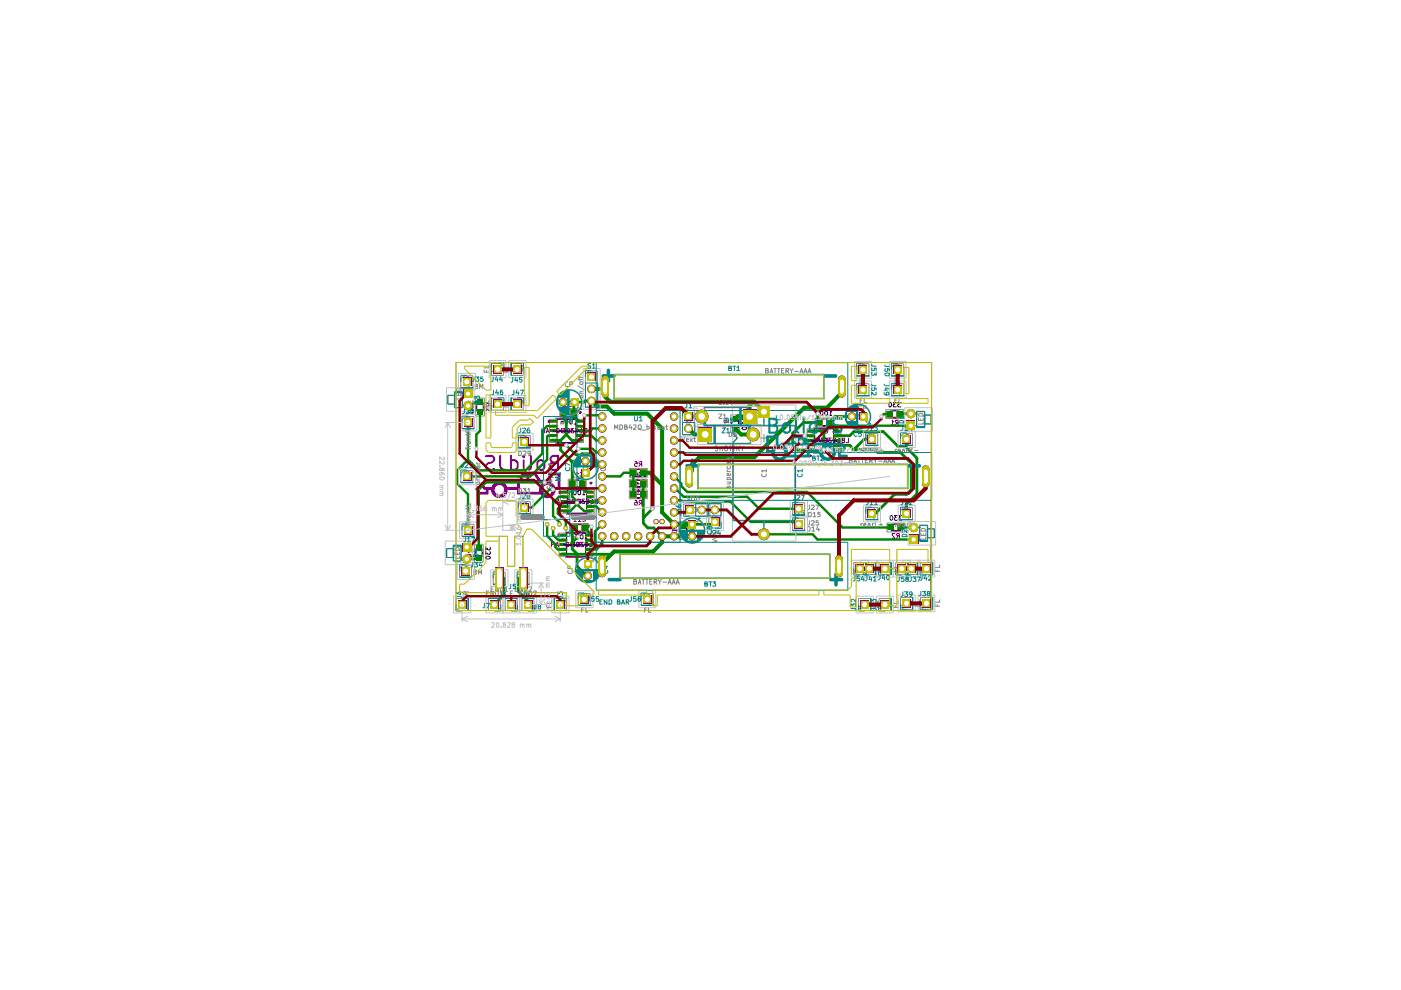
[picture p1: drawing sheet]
<svg xmlns="http://www.w3.org/2000/svg" width="297mm" height="210mm" viewBox="0 0 297 210" stroke-linecap="round" stroke-linejoin="round" font-family="sans-serif">
<g fill="none" stroke="#000084" stroke-width=".21">
<path d="M99.3 85v.6l.4-.3 .1 .3h.4v-.6M99.3 85.9v.6l.4-.2 .1 .2h.4v-.6M99.3 87.1a.63 .63 0 0 1 1 .2 .54 .54 0 0 1-.5 .3 .54 .54 0 0 1-.5-.5zM101.1 85.3h1.3v1.9h-1.3zM118.1 88.9h4v4.9h-4zM118.1 92.1h-1v.4h1M118.1 89.2h-1v.4h1M118.1 90.2h-1v.4h1M118.1 91.2h-1v.3h1M118.1 93.1h-1v.5h1M119.4 89.4h-.4v.5M119.4 89.3v.6"/>
<path d="M119.6 86.9h2v1.3h-2zM119.8 88.9l.3 .3 .3-.3M119.9 89.1l.1-.1a.47 .47 0 0 1 .4 .5 .47 .47 0 0 1-.4 .4l-.2-.3zM120.9 89l.4 .2v.5l-.1 .2a.52 .52 0 0 1-.5-.4 .52 .52 0 0 1 .2-.5zM121.4 88.6h.5M121.5 88.9l.2-.3 .1 .3M121.7 88.5v.1M121.8 89.9h.5M122.1 92.1h1v.4h-1M122.1 93.1h1v.5h-1M122.1 91.2h1v.3h-1M122.1 89.2h1v.4h-1"/>
<path d="M122.1 90.2h1v.4h-1M122.3 89.2l-.3-.2v.9M134.4 99.6h1.9v1.3h-1.9zM155.2 88.9h1.3v1.9h-1.3zM157.4 89.7l.8-.1 .1 .3-.1 .2h-.7l-.2-.2zM157.4 90.6a.58 .58 0 0 1 .9 .2 .56 .56 0 0 1-.5 .3 .56 .56 0 0 1-.5-.3zM157.6 88.6l-.3 .3h1M158.3 88.6v.6M172.7 93.2h-1v.4h1M172.7 91.2h-1v.4h1M172.7 90.9h4v4.9h-4zM172.7 92.2h-1v.4h1"/>
<path d="M172.7 94.1h-1v.5h1M172.7 95.2h-1v.4h1M172.9 95.3h.5M173 95.7l.1-.3 .2 .3M173.1 95.2v.2M173.5 87.5h-.4v.6M173.5 87.5v.6M173.7 88.9h2v1.4h-2zM174 87.2l.1-.1a.47 .47 0 0 1 .4 .5 .47 .47 0 0 1-.4 .5l-.2-.4zM174.4 95.9l.3-.3 .3 .3M175 87.1l.4 .2v.6l-.1 .2a.52 .52 0 0 1-.5-.4 .52 .52 0 0 1 .2-.6zM175.9 88.1h.5"/>
<path d="M176.4 87.4l-.3-.3v1M176.7 93.2h1v.4h-1M176.7 91.2h1v.4h-1M176.7 94.1h1v.5h-1M176.7 92.2h1v.4h-1M176.7 95.2h1v.4h-1M188.6 85.3a.51 .51 0 0 1 .5 .4 .51 .51 0 0 1-.2 .6h-.3l-.1-.2zM188.7 87.1h2v1.4h-2zM190 85.3h-.6l.3 .4-.3 .2 .1 .4 .5-.1M191 85.3h-.7l.4 .4-.4 .2 .1 .4 .6-.1M100.8 116.3h1.4v1.9h-1.4zM103 116v.6l.3-.4 .2 .4h.4v-.6"/>
<path d="M103 116.9v.6l.3-.2 .2 .2h.4v-.6M103 118a.58 .58 0 0 1 1 .3 .56 .56 0 0 1-.6 .3 .56 .56 0 0 1-.4-.4zM120.1 113.3h-1v.4h1M120.1 114.3h-1v.4h1M120.1 113h4v4.9h-4zM120.1 115.3h-1v.4h1M120.1 116.2h-1v.5h1M120.1 117.3h-1v.4h1M120.4 104.1h-1v.5h1M120.4 105.2h-1v.4h1M120.4 106.2h-1v.3h1M120.4 107.1h-1v.4h1"/>
<path d="M120.4 108.1h-1v.4h1M120.4 103.9h4v4.9h-4zM121.2 104.4h-.5v.5M121.2 104.3v.6M121.4 101.9h2v1.3h-2zM121.7 113.8h-.5v.5M121.7 104.1l.1-.1a.47 .47 0 0 1 .4 .4 .47 .47 0 0 1-.4 .5l-.2-.3zM121.7 113.7v.6M121.8 113.1l.3 .3 .3-.3M121.9 111.3h2v1.3h-2zM122.1 103.9l.3 .3 .3-.3M122.2 113.5l.1-.1a.47 .47 0 0 1 .4 .4 .47 .47 0 0 1-.4 .5l-.2-.3z"/>
<path d="M122.7 104l.4 .1v.6l-.2 .2a.52 .52 0 0 1-.4-.4 .52 .52 0 0 1 .2-.5zM123.2 113.4l.4 .1v.6l-.2 .2a.52 .52 0 0 1-.4-.4 .52 .52 0 0 1 .2-.5zM123.4 112.7h.6M123.5 113l.2-.2 .2 .2M123.5 104.9h.5M123.7 103.5h.5M123.7 112.6v.2M123.8 103.9l.2-.3 .1 .3M124 103.5v.1M124 104.2l-.2-.2v.9M124 114.3h1.1v.4h-1M124.1 113.3h1v.4h-1"/>
<path d="M124.1 115.3h1v.4h-1M124.1 116.2h1v.5h-1M124.1 117.3h1v.4h-1M124.4 107.1h1v.4h-1M124.4 108.1h1v.4h-1M124.4 104.1h1v.5h-1M124.4 105.2h1v.4h-1M124.4 106.2h1v.3h-1M124.5 113.6l-.2-.2v.9M133.9 102l.4 .4M133.9 102.7l.4 .3M134.1 100.5h-.4v.5"/>
<path d="M134.1 100.4v.6M134.2 102.3l-.3 .3M134.2 103l-.3 .3M134.3 101.7v1.6M134.4 104.1h1.9v1.4h-1.9zM134.4 101.9h1.9v1.3h-1.9zM134.6 100.2l.1-.1a.47 .47 0 0 1 .4 .4 .47 .47 0 0 1-.4 .5l-.2-.3zM135.3 101.8l-.4-.1-.2 .2 .7 .7h-.7M135.3 102.4h-.4l-.2 .2 .7 .7h-.7M135.6 100.1l.5 .1v.6l-.2 .2a.52 .52 0 0 1-.4-.4 .52 .52 0 0 1 .1-.5zM135.7 102.5v.1M135.7 103.2v.1"/>
<path d="M136.5 101h.5M136.7 101.8l-.5-.1-.1 .2 .7 .7h-.7M136.7 102.4h-.5l-.1 .2 .7 .7h-.7M137 100.3l-.3-.2v.9M144.2 111.5h1.3v1.9h-1.3zM146.3 112.8l.8-.1 .1 .1v.3l-.7 .1-.3-.2zM146.4 111.8h.8v.3l-.1 .2h-.6l-.3-.3zM146.6 110.7l-.4 .3h1M146.6 113.6h.6M146.7 113.6l-.1 .2v.2h.6M147.2 110.7v.6M188.8 109.4l.3-.1a.58 .58 0 0 1-.1 1l-.3-.1z"/>
<path d="M189 111.2h1.9v1.3h-1.9zM190.2 109.3h-.5l.3 .4h-.3v.5l.1 .1 .4-.1M191.3 109.3h-.7l.3 .4h-.2l-.1 .5 .2 .1 .5-.1"/>
</g>
<g fill="none" stroke="#848484" stroke-width=".21">
<path d="M100.8 84.4h1.9v3.8h-1.9zM116.5 88.9h1.4v-.3h4.4v.3h1.4v4.9h-1.4v.3h-4.4v-.3h-1.4zM118.7 86.6h3.8v1.9h-3.8zM133.4 99.3h3.8v1.9h-3.8zM154.9 88h1.9v3.8h-1.9zM171.1 90.9h1.4v-.2h4.5v.2h1.3v4.9h-1.3v.3h-4.5v-.3h-1.4zM172.8 88.6h3.8v1.9h-3.8zM187.8 86.9h3.8v1.8h-3.8zM100.6 115.4h1.8v3.8h-1.8zM118.5 113h1.4v-.2h4.5v.2h1.3v4.9h-1.3v.3h-4.5v-.3h-1.4zM118.8 103.9h1.3v-.3h4.5v.3h1.4v4.9h-1.4v.3h-4.5v-.3h-1.3zM120.5 101.6h3.8v1.9h-3.8z"/>
<path d="M121 111h3.8v1.9h-3.8zM133.4 103.9h3.8v1.8h-3.8zM133.4 101.6h3.8v1.9h-3.8zM143.9 110.6h1.9v3.8h-1.9zM188 110.9h3.9v1.9h-3.9z"/>
</g>
<g fill="none" stroke="#840084" stroke-width=".59">
<path d="M103.3 103.5v1.1h-1.5M107.4 103.5h2.5M109.9 102v2.6h4.6M111.9 100.5h1.6l1 1.5M115.5 102h-12.7l-.5 .5v.5l.5 .5h1.5M116.5 102.5v-2h2v3h-1"/>
<circle cx="111.2" cy="101.3" r=".72"/>
</g>
<g fill="none" stroke="#840084" stroke-width=".21">
<path d="M101 86v.6M102.6 86v.6M103.1 86.4v.6l.4-.3v.3h.5l.1-.1-.1-.5M103.6 85.5l-.1 .6h-.3l-.1-.6h1M103.6 85.8l.5 .3M114.9 91.3h.6M114.9 90.8v1M115.5 90.8v1M115.8 91.8l.3-1 .3 1M115.9 91.5h.4M116.2 89.2h.3v.4h-.3zM116.8 91.4h.7"/>
<path d="M117.9 90.9h.6l.1 .4-.1 .4h-.6M118 88.8h4.2M118 94h4.2M119 91.8v-1l.4 .7 .3-.7v1M119.3 90.8h.5l.1 .5h-.6v.4h.6M120.2 90.8h.4v.2v.8h-.4l-.1-.2zM120.3 90.8l.1 1 .4-.1v-.9M120.3 86.8h.6M120.3 88.4h.6M120.4 85.2h-.6l.3 .3-.3 .3 .1 .3h.5M120.7 85.3a.5 .5 0 0 1 .6 .1 .5 .5 0 0 1 0 .6l-.2 .2-.4-.1M121.7 90.8h-.6l.3 .4-.3 .2 .1 .4 .5-.1"/>
<path d="M122 91.3l.4 .1 .2-.1-.1-.5h-.4l-.1 .2 .2 .8h.3M122.8 87.4h.5M122.9 87.6l.1-.1 .1 .1M122.9 91.8h.6M123 87.2v.3M123.5 91.1l-.2-.3v1M124.2 91.3l-.2 .1v.4h.5v-1h-.5v.5h.5M125.3 90.8v1h-.5M134.6 97.9h.4l.1 .5-.4-.2-.2 .3 .1 .3h.5M135 99.5h.6M135.8 98.4l-.3 .5M136.1 98.4h-.5l-.1-.4 .1-.1h.5v1"/>
<path d="M153.5 90v.7l1-.4M154 89.1v.5l-.4 .1-.1-.6h1M154 89.3l.5 .4M155.1 89.6v.6M156.7 89.5v.6M169.5 93.3h.6M169.5 92.9v.9M170.1 92.9v.9M170.4 93.8l.3-.9 .3 .9M170.5 93.6h.4M171.4 93.5h.7M171.5 96.6h.5"/>
<path d="M171.6 96.9l.2-.2 .2 .2M171.8 96.4v.3M172.6 93l.4-.1 .2 .4-.1 .4h-.5M172.6 90.8h4.2M172.6 96h4.2M173.7 93.8v-.9l.3 .7 .3-.7v.9M173.9 91.3l.2 .2h.2l.2-.2-.1-.4-.3-.1-.2 .3 .2 .8h.3M174 93.2v.6M174.2 92.8l.3 .7h-.7M174.4 88.8h.6M174.4 90.4h.6M174.8 90.9a.51 .51 0 0 1 .7 .3 .51 .51 0 0 1-.2 .7l-.5-.1"/>
<path d="M174.8 92.9h.4l.1 .1-.1 .8h-.4v-.2zM174.9 92.9l.1 .9 .4-.1v-.8M176.3 92.9h-.6l.3 .3-.3 .2 .1 .4 .5-.1M176.6 93.3l.4 .2 .2-.2-.1-.4h-.4l-.1 .1 .2 .8h.3M177.5 93.8h.6M178.1 93.1l-.2-.2v.9M178.3 95.2h.3v.4h-.3zM178.8 93.3l-.2 .1v.4h.5v-.9h-.5v.4h.5M179.9 92.9v.9h-.5M188.9 90.1h.6M189.4 87h.6M189.4 88.6h.6"/>
<path d="M189.5 89.4l-.3-.3v1M190.2 89.7l-.4 .4M190.4 89.7h-.3l-.3-.3 .1-.2 .5-.1v1M99.1 117.7l.7-.2v.6M99.5 117.9h.7M99.7 116.5v.5l-.5 .1-.1-.6h1.1M99.7 116.8l.5 .3M100.8 117v.6M102.4 116.9v.6M104.3 103.5l1-1h1l1.1 1M111.9 100.5v1.5h2.6M115.5 102l-1 2.6"/>
<path d="M116.5 102.5l1 1M116.9 115.4h.6M116.9 115v.9M117.2 106.3h.6M117.2 105.8v1M117.5 115v.9M117.8 105.8v1M117.9 115.9l.2-.9 .3 .9M117.9 115.7h.5M118.1 106.8l.3-1 .3 1M118.2 106.5h.4M118.3 113.3h.2v.4h-.2z"/>
<path d="M118.5 104.1h.3v.5h-.3zM118.8 115.6h.7M119 106.4h.8M120 115.1h.6v.3v.4h-.6M120.1 118.1h4.1M120.1 112.9h4.1M120.2 105.9l.4-.1 .3 .5-.1 .4h-.6M120.3 109h4.2M120.3 103.8h4.2M121.1 115.9v-.9l.3 .7 .4-.7v.9M121.3 106.8v-1l.4 .7 .3-.7v1M121.7 100.2h-.5v.4l.6 .6h-.6"/>
<path d="M121.7 110.6h.5M121.9 115.1h-.6v.3l.6 .5h-.6M122.1 103.4h.6M122.1 101.8h.6M122.1 101.2h.6M122.2 109.8l-.3-.2v1M122.2 105.8h-.6l.3 .4-.3 .1v.4h.6M122.3 115h.3l.1 .1-.1 .8h-.3l-.1-.2zM122.3 115l.1 .9 .5-.1v-.8M122.5 105.8h.4v.2v.8h-.4l-.1-.2zM122.6 105.8l.1 1 .4-.1v-.9M122.6 112.8h.6"/>
<path d="M122.6 111.2h.6M122.6 110.6h.6M122.7 100.4l-.4-.2v1M123 100.2h.4l.2 .2v.5l-.3 .3-.3-.1M123.2 109.8l-.3-.2v1M123.5 109.6h.5l.1 .2v.5l-.3 .3-.3-.1M123.7 115h-.6l.3 .3-.3 .2 .1 .4 .5-.1M124 105.8h-.6l.3 .4-.3 .1v.5l.6-.1M124 115.4l.5 .2 .1-.2-.1-.4h-.4l-.1 .1 .2 .8h.3M124.3 106.3l.4 .1 .2-.1-.1-.5h-.4l-.1 .2 .2 .8h.3M124.8 111.5h.5M124.9 111.8l.2-.2v.2"/>
<path d="M125 115.9h.6M125.1 102.4h.5M125.1 111.3v.3M125.1 102.6l.2-.2 .1 .2M125.2 106.8h.6M125.3 102.2v.2M125.6 115.2l-.3-.2v.9M125.8 106.1l-.2-.3v1M126.2 115.4l-.2 .1 .1 .4h.4v-.9h-.4v.4h.4M126.5 106.3h-.3l.1 .5h.4v-1h-.4v.5h.4M127.3 115v.9h-.5M127.6 105.8v1h-.5"/>
<path d="M134.6 106.1h.3a.82 .82 0 0 1 .1 1h-.4l-.1-.4 .1-.2h.4l.1 .2M134.7 103.8h-.6l.3 .4-.3 .1v.4h.6M135 103.4h.6M135 104.8h.6M135 105.7h.6M135 104.1h.6M135 101.8h.6M135 101.1h.6M135.6 104.1l-.3-.3v1M135.8 106.7l-.3 .4M136 103.9l.2-.1 .4 .3v.5l-.2 .2-.4-.1M136.1 106.7h-.4l-.2-.3 .1-.2 .5-.1v1"/>
<path d="M142.5 113.3a.63 .63 0 0 1 1 .2 .54 .54 0 0 1-.6 .2 .54 .54 0 0 1-.4-.4zM142.6 111.8l-.1-.5a.52 .52 0 0 1 .6-.1 .52 .52 0 0 1 .3 .6h-.1M142.7 112.2l-.2 .2h1M143.5 112.2v.6M144 112.2v.6M145.6 112.1v.6M189.7 112.6h.5M189.7 111h.5M189.7 113.2l-.5-.1-.1 .2 .6 .8h-.6M190.4 113.6l-.3 .5M190.7 113.6l-.5-.1-.1-.2 .1-.2h.5v1"/>
</g>
<g fill="none" stroke="#840084" stroke-width=".76">
<circle cx="105.9" cy="103.8" r="1.4"/>
<circle cx="116" cy="103.8" r="1.4"/>
</g>
<path d="M103 96.7a1.41 1.41 0 0 1 1.6 .2 .72 .72 0 0 1-.4 1.2 1.04 1.04 0 0 0-1.2 .9l.2 .4 .4 .2h.8l.4-.2M106 96.6v2.2a1 1 0 0 0 1.1 .8M108.3 97.7l.3-.1a1.03 1.03 0 0 1 1.2 .6v.8a1.03 1.03 0 0 1-1.2 .6l-.3-.2M108.3 96.6v3M111 96.6v.3l-.1-.2 .1-.1v.3M111 97.6v2M112.6 96.6v2.6l-.1 .2-.4 .2M114 97.9a.8 .8 0 0 1 .8-.3 .8 .8 0 0 1 .6 .6v.8a.78 .78 0 0 1-.7 .6 .78 .78 0 0 1-.8-.6zM117.3 98.1l-.4 .1a.87 .87 0 0 0 .2 1.4h1.2v-3h-1a.73 .73 0 0 0-.6 .8 .73 .73 0 0 0 .6 .7h1" fill="none" stroke="#840084" stroke-width=".42"/>
<g fill="#00c2c2">
<path d="M155.3 88.2h1.2v1.2h-1.2z"/>
<path d="M155.3 90.3h1.2v1.2h-1.2z"/>
<path d="M173.1 89h1.1v1.2h-1.1z"/>
<path d="M171.4 95.2h1.3v.4h-1.3z"/>
<path d="M171.4 94.1h1.3v.6h-1.3z"/>
<path d="M171.4 93.1h1.3v.5h-1.3z"/>
<path d="M171.4 92.2h1.3v.4h-1.3z"/>
<path d="M171.4 91.2h1.3v.4h-1.3z"/>
<path d="M144.3 110.8h1.2v1.2h-1.2z"/>
<path d="M144.3 112.9h1.2v1.2h-1.2z"/>
<path d="M135.8 101.9h1.2v1.2h-1.2z"/>
<path d="M135.8 99.7h1.2v1.1h-1.2z"/>
<path d="M135.8 104.2h1.2v1.2h-1.2z"/>
<path d="M123.4 111.3h1.1v1.2h-1.1z"/>
<path d="M124.4 108.1h1.3v.4h-1.3z"/>
<path d="M124.4 107.1h1.3v.5h-1.3z"/>
<path d="M124.4 106.1h1.3v.5h-1.3z"/>
<path d="M124.4 105.2h1.3v.4h-1.3z"/>
<path d="M133.7 101.9h1.2v1.2h-1.2z"/>
<path d="M133.7 99.7h1.2v1.1h-1.2z"/>
<path d="M133.7 104.2h1.2v1.2h-1.2z"/>
<path d="M124.4 104.1h1.3v.5h-1.3z"/>
<path d="M175.2 89h1.2v1.2h-1.2z"/>
<path d="M176.7 91.2h1.4v.4h-1.4z"/>
<path d="M176.7 92.2h1.4v.4h-1.4z"/>
<path d="M176.7 93.1h1.4v.5h-1.4z"/>
<path d="M176.7 94.1h1.4v.6h-1.4z"/>
<path d="M176.7 95.2h1.4v.4h-1.4z"/>
<path d="M190.2 87.2h1.1v1.2h-1.1z"/>
<path d="M188 87.2h1.2v1.2h-1.2z"/>
<path d="M188.3 111.2h1.2v1.2h-1.2z"/>
<path d="M190.4 111.2h1.2v1.2h-1.2z"/>
<path d="M121.1 87h1.2v1.1h-1.2z"/>
<path d="M119 87h1.1v1.1h-1.1z"/>
<path d="M116.8 92.1h1.3v.5h-1.3z"/>
<path d="M116.8 93.1h1.3v.5h-1.3z"/>
<path d="M122.1 91.1h1.3v.5h-1.3z"/>
<path d="M122.1 90.2h1.3v.4h-1.3z"/>
<path d="M122.1 89.2h1.3v.4h-1.3z"/>
<path d="M122.9 101.9h1.1v1.2h-1.1z"/>
<path d="M120.7 101.9h1.2v1.2h-1.2z"/>
<path d="M122.1 93.1h1.3v.5h-1.3z"/>
<path d="M122.1 92.1h1.3v.5h-1.3z"/>
<path d="M124.1 113.3h1.4v.4h-1.4z"/>
<path d="M124.1 114.3h1.4v.4h-1.4z"/>
<path d="M124.1 115.2h1.4v.5h-1.4z"/>
<path d="M124.1 116.2h1.4v.6h-1.4z"/>
<path d="M124.1 117.3h1.4v.4h-1.4z"/>
<path d="M121.2 111.3h1.2v1.2h-1.2z"/>
<path d="M118.8 117.3h1.3v.4h-1.3z"/>
<path d="M118.8 116.2h1.3v.6h-1.3z"/>
<path d="M118.8 115.2h1.3v.5h-1.3z"/>
<path d="M118.8 114.3h1.3v.4h-1.3z"/>
<path d="M100.9 115.7h1.3v1.1h-1.3z"/>
<path d="M100.9 117.7h1.3v1.3h-1.3z"/>
<path d="M118.8 113.3h1.3v.4h-1.3z"/>
<path d="M119 105.2h1.4v.4h-1.4z"/>
<path d="M119 106.1h1.4v.5h-1.4z"/>
<path d="M119 107.1h1.4v.5h-1.4z"/>
<path d="M119 108.1h1.4v.4h-1.4z"/>
<path d="M119 104.1h1.4v.5h-1.4z"/>
<path d="M101.2 84.7h1.2v1.2h-1.2z"/>
<path d="M116.8 89.2h1.3v.4h-1.3z"/>
<path d="M116.8 90.2h1.3v.4h-1.3z"/>
<path d="M116.8 91.1h1.3v.5h-1.3z"/>
<path d="M101.2 86.7h1.2v1.3h-1.2z"/>
</g>
<g fill="#848400">
<path d="M190.1 87.1h1.3v1.4h-1.3z"/>
<path d="M189.4 81.7h1.9v1.8h-1.9z"/>
<path d="M192.2 89.2h1.9v2h-1.9z"/>
<path d="M188 87.1h1.3v1.4h-1.3z"/>
<path d="M184 92.2h1.8v1.9h-1.8z"/>
<path d="M191.3 92.2h1.8v1.9h-1.8z"/>
<path d="M177.7 83.5h1.6a.81 .81 0 0 1-.8 .8 .81 .81 0 0 1-.8-.8z"/>
<path d="M177.9 79.9a.81 .81 0 0 1 .9-.2 .81 .81 0 0 1 .5 .7h-1.6z"/>
<path d="M177.7 80.4h1.6v3.1h-1.6z"/>
<path d="M182 81.7h1.9v1.8h-1.9z"/>
<path d="M189.4 77.5h1.9v1.8h-1.9z"/>
<path d="M182 77.5h1.9v1.8h-1.9z"/>
<path d="M182.2 87.5h1.7v1.7h-1.7z"/>
<path d="M181.4 119.6h1.8v1.9h-1.8z"/>
<path d="M186.7 119.6h1.8v1.9h-1.8z"/>
<path d="M177.3 118a.81 .81 0 0 1 .9-.2 .81 .81 0 0 1 .5 .7h-1.6z"/>
<path d="M177.1 121.6h1.6a.81 .81 0 0 1-.8 .8 .81 .81 0 0 1-.8-.8z"/>
<path d="M177 118.5h1.7v3.1h-1.7z"/>
<path d="M182.5 127.3h1.7v1.8h-1.7z"/>
<path d="M183.5 119.6h1.8v1.9h-1.8z"/>
<path d="M186.7 127.3h1.8v1.8h-1.8z"/>
<path d="M191.3 127h1.8v1.9h-1.8z"/>
<path d="M195.5 127h1.9v1.9h-1.9z"/>
<path d="M192.8 113.4h1.9v1.9h-1.9z"/>
<path d="M190.3 119.6h1.8v1.9h-1.8z"/>
<path d="M195.5 119.6h1.9v1.9h-1.9z"/>
<path d="M192.4 119.6h1.7v1.9h-1.7z"/>
<path d="M190.3 111.2h1.4v1.2h-1.4z"/>
<path d="M188.2 111.2h1.4v1.2h-1.4z"/>
<path d="M184 108h1.8v1.8h-1.8z"/>
<path d="M195.4 102.5h1.7a.81 .81 0 0 1-.8 .8 .81 .81 0 0 1-.9-.8z"/>
<path d="M195.7 98.9a.81 .81 0 0 1 .9-.2 .81 .81 0 0 1 .5 .8h-1.7z"/>
<path d="M195.5 99.5h1.6v3h-1.6z"/>
<path d="M191.3 108h1.8v1.8h-1.8z"/>
<path d="M175.1 88.9h1.3v1.4h-1.3z"/>
<path d="M173 88.9h1.3v1.4h-1.3z"/>
<path d="M171.3 92.1h1.5v.6h-1.5z"/>
<path d="M171.3 91.1h1.5v.6h-1.5z"/>
<path d="M176.6 94.1h1.5v.6h-1.5z"/>
<path d="M176.6 95.1h1.5v.6h-1.5z"/>
<path d="M155.3 90.3h1.2v1.2h-1.2z"/>
<path d="M147.3 88.3h2.9a1.45 1.45 0 0 1-1.4 1.5 1.45 1.45 0 0 1-1.5-1.5z"/>
<path d="M147.9 87.1a1.45 1.45 0 0 1 1.5-.1 1.45 1.45 0 0 1 .8 1.3h-2.9l.1-.5z"/>
<path d="M145.3 90.2a.9 .9 0 0 1 1-.2 .9 .9 0 0 1 .6 .8h-1.8z"/>
<path d="M145.1 90.8h1.8a.9 .9 0 0 1-.9 .9 .9 .9 0 0 1-.9-.9z"/>
<path d="M145.1 87.4h1.8v1.8h-1.8z"/>
<path d="M148.1 90.7h2.9v2.9h-2.9z"/>
<path d="M145.3 102.5h1.6a.81 .81 0 0 1-.8 .8 .81 .81 0 0 1-.8-.8z"/>
<path d="M145.6 98.9a.81 .81 0 0 1 .8-.2 .81 .81 0 0 1 .5 .8h-1.6z"/>
<path d="M145.3 99.5h1.7v3h-1.7z"/>
<path d="M144.2 110.7h1.3v1.3h-1.3z"/>
<path d="M144.2 112.9h1.3v1.2h-1.3z"/>
<path d="M155.3 88.1h1.2v1.3h-1.2z"/>
<path d="M171.3 95.1h1.5v.6h-1.5z"/>
<path d="M171.3 94.1h1.5v.6h-1.5z"/>
<path d="M171.3 93.1h1.5v.5h-1.5z"/>
<path d="M160.8 86h2.4v2.6h-2.4z"/>
<path d="M158.5 91.3a1.45 1.45 0 0 1 1.6-.6 1.45 1.45 0 0 1 1 1.4h-2.9z"/>
<path d="M158.2 92.1h2.9a1.45 1.45 0 0 1-1.4 1.5 1.45 1.45 0 0 1-1.5-1.5z"/>
<path d="M157.5 86.9h2.9v2.8h-2.9z"/>
<path d="M145.9 110.3h1.7v1.7h-1.7z"/>
<path d="M150.7 108.1h1.8a.9 .9 0 0 1-.9 .9 .9 .9 0 0 1-.9-.9z"/>
<path d="M150.9 107.5a.9 .9 0 0 1 1-.2 .9 .9 0 0 1 .6 .8h-1.8z"/>
<path d="M145.4 107.2h1.8v1.9h-1.8z"/>
<path d="M148.1 107.5l.7-.3v1.8a.9 .9 0 0 1-.9-.5 .9 .9 0 0 1 .2-1z"/>
<path d="M148.8 107.2a.9 .9 0 0 1 .9 .9 .9 .9 0 0 1-.9 .9z"/>
<path d="M176.6 91.1h1.5v.6h-1.5z"/>
<path d="M176.6 92.1h1.5v.6h-1.5z"/>
<path d="M176.6 93.1h1.5v.5h-1.5z"/>
<path d="M162 112a1.25 1.25 0 0 1 1.2 1.3 1.25 1.25 0 0 1-1.2 1.2z"/>
<path d="M161 112.5l.6-.4 .4-.1v2.5a1.25 1.25 0 0 1-1.1-.7 1.25 1.25 0 0 1 .1-1.3z"/>
<path d="M150.7 109.7h1.8v1.9h-1.8z"/>
<path d="M168.5 106.9h1.8v1.9h-1.8z"/>
<path d="M168.5 110.2h1.8v1.9h-1.8z"/>
<path d="M104 127.3h1.7v1.8h-1.7z"/>
<path d="M110.1 120.3h1.7v4.6h-1.7z"/>
<path d="M107.5 127.3h1.8v1.8h-1.8z"/>
<path d="M111.1 127.3h1.8v1.8h-1.8z"/>
<path d="M105 120.3h1.8v4.6h-1.8z"/>
<path d="M118.7 113.2h1.5v.6h-1.5z"/>
<path d="M118.7 114.2h1.5v.6h-1.5z"/>
<path d="M121.2 111.3h1.3v1.3h-1.3z"/>
<path d="M123.3 111.3h1.3v1.3h-1.3z"/>
<path d="M118.7 115.2h1.5v.5h-1.5z"/>
<path d="M123.8 118.7h1.7v1.7h-1.7z"/>
<path d="M118.7 117.2h1.5v.6h-1.5z"/>
<path d="M118.7 116.2h1.5v.6h-1.5z"/>
<path d="M117.9 127.3h1.8v1.8h-1.8z"/>
<path d="M127.1 118a.81 .81 0 0 1 .9-.2 .81 .81 0 0 1 .5 .7h-1.6z"/>
<path d="M126.9 121.6h1.6a.81 .81 0 0 1-.8 .8 .81 .81 0 0 1-.8-.8z"/>
<path d="M126.9 118.5h1.6v3.1h-1.6z"/>
<path d="M123 126.2h1.8v1.7h-1.8z"/>
<path d="M136.3 126.2h1.9v1.7h-1.9z"/>
<path d="M124 113.2h1.6v.6h-1.6z"/>
<path d="M124 114.2h1.6v.6h-1.6z"/>
<path d="M124 115.2h1.6v.5h-1.6z"/>
<path d="M124 116.2h1.6v.6h-1.6z"/>
<path d="M124 117.2h1.6v.6h-1.6z"/>
<path d="M97.1 127.3h1.8v1.8h-1.8z"/>
<path d="M100.9 115.6h1.3v1.2h-1.3z"/>
<path d="M100.9 117.7h1.3v1.3h-1.3z"/>
<path d="M98 115.1h2v1.8h-2z"/>
<path d="M98.4 111.5h1.8v1.9h-1.8z"/>
<path d="M97.9 120.1h1.8v1.9h-1.8z"/>
<circle cx="193.1" cy="87.7" r=".97"/>
<circle cx="193.7" cy="111.8" r=".97"/>
<circle cx="142.9" cy="90.8" r=".89"/>
<circle cx="142.9" cy="88.3" r=".89"/>
<circle cx="142.9" cy="93.4" r=".89"/>
<circle cx="142.9" cy="98.5" r=".89"/>
<circle cx="142.9" cy="101" r=".89"/>
<circle cx="142.9" cy="95.9" r=".89"/>
<circle cx="142.9" cy="103.5" r=".89"/>
<circle cx="142.9" cy="111.2" r=".89"/>
<circle cx="142.9" cy="106.1" r=".89"/>
<circle cx="142.9" cy="108.6" r=".89"/>
<circle cx="142.9" cy="113.7" r=".89"/>
<circle cx="146.7" cy="113.7" r=".89"/>
<circle cx="180.6" cy="88.3" r=".89"/>
<circle cx="135.3" cy="113.7" r=".89"/>
<circle cx="137.8" cy="113.7" r=".89"/>
<circle cx="139.1" cy="110.6" r=".55"/>
<circle cx="140.4" cy="113.7" r=".89"/>
<circle cx="140.4" cy="110.6" r=".55"/>
<circle cx="132.8" cy="113.7" r=".89"/>
<circle cx="124.6" cy="122.1" r=".89"/>
<circle cx="127.7" cy="113.7" r=".89"/>
<circle cx="130.2" cy="113.7" r=".89"/>
<circle cx="127.7" cy="111.2" r=".89"/>
<circle cx="99" cy="118.5" r=".97"/>
<circle cx="120" cy="112" r=".47"/>
</g>
<g fill="#848484">
<path d="M110.4 109.4l.4-.3v1.1a.55 .55 0 0 1-.4-.8z"/>
<path d="M114.9 109.1a.55 .55 0 0 1 .5 .5 .55 .55 0 0 1-.5 .6z"/>
<path d="M110.8 109.1h4.1v1.1h-4.1z"/>
</g>
<g fill="#848400">
<path d="M110.3 106.7h1.8v1.8h-1.8z"/>
<path d="M119 107.1h1.5v.5h-1.5z"/>
<path d="M119 108h1.5v.6h-1.5z"/>
<path d="M123.3 99.4h1.7v1.7h-1.7z"/>
<path d="M135.7 101.9h1.4v1.3h-1.4z"/>
<path d="M133.6 101.9h1.4v1.3h-1.4z"/>
<path d="M135.7 99.6h1.4v1.3h-1.4z"/>
<path d="M133.6 104.1h1.4v1.4h-1.4z"/>
<path d="M135.7 104.1h1.4v1.4h-1.4z"/>
<path d="M133.6 99.6h1.4v1.3h-1.4z"/>
<path d="M122.8 101.9h1.3v1.3h-1.3z"/>
<path d="M120.6 101.9h1.4v1.3h-1.4z"/>
<path d="M119 104.1h1.5v.5h-1.5z"/>
<path d="M119 105.1h1.5v.6h-1.5z"/>
<path d="M119 106.1h1.5v.5h-1.5z"/>
<path d="M124.3 104.1h1.5v.5h-1.5z"/>
<path d="M124.3 106.1h1.5v.5h-1.5z"/>
<path d="M124.3 105.1h1.5v.6h-1.5z"/>
<path d="M116.7 92.1h1.5v.5h-1.5z"/>
<path d="M116.7 93h1.5v.6h-1.5z"/>
<path d="M122 93h1.5v.6h-1.5z"/>
<path d="M122 92.1h1.5v.5h-1.5z"/>
<path d="M122 91.1h1.5v.5h-1.5z"/>
<path d="M122 90.1h1.5v.6h-1.5z"/>
<path d="M124.3 107.1h1.5v.5h-1.5z"/>
<circle cx="117.3" cy="112" r=".47"/>
<circle cx="116" cy="111.2" r=".47"/>
<circle cx="118.6" cy="111.2" r=".47"/>
<circle cx="127.7" cy="101" r=".89"/>
<circle cx="127.7" cy="98.5" r=".89"/>
<circle cx="127.7" cy="95.9" r=".89"/>
<circle cx="124.1" cy="97.8" r=".89"/>
<circle cx="127.7" cy="93.4" r=".89"/>
<circle cx="127.7" cy="106.1" r=".89"/>
<circle cx="127.7" cy="103.5" r=".89"/>
</g>
<g fill="#848484">
<path d="M121.1 109.4l.5-.3v1.1a.55 .55 0 0 1-.5-.8z"/>
<path d="M125.7 109.1a.55 .55 0 0 1 .6 .5 .55 .55 0 0 1-.6 .6z"/>
<path d="M121.6 109.1h4.1v1.1h-4.1z"/>
</g>
<g fill="#848400">
<path d="M124.3 108h1.5v.6h-1.5z"/>
<path d="M121 86.9h1.3v1.3h-1.3z"/>
<path d="M118.9 86.9h1.3v1.3h-1.3z"/>
<path d="M121 84.4h1.7v1.7h-1.7z"/>
<path d="M122 89.1h1.5v.6h-1.5z"/>
<path d="M124.5 79h1.8v1.9h-1.8z"/>
<path d="M124.8 81.8a.9 .9 0 0 1 .9-.2 .9 .9 0 0 1 .6 .9h-1.8z"/>
<path d="M124.5 82.5h1.8a.9 .9 0 0 1-.9 .9 .9 .9 0 0 1-.9-.9z"/>
<path d="M124.8 84.4a.9 .9 0 0 1 .9-.2 .9 .9 0 0 1 .6 .8h-1.8z"/>
<path d="M124.5 85h1.8a.9 .9 0 0 1-.9 .9 .9 .9 0 0 1-.9-.9z"/>
<path d="M127.5 83.5h1.7a.81 .81 0 0 1-.8 .8 .81 .81 0 0 1-.9-.8z"/>
<path d="M127.8 79.9a.81 .81 0 0 1 .9-.2 .81 .81 0 0 1 .5 .7h-1.7z"/>
<path d="M127.5 80.4h1.7v3.1h-1.7z"/>
<path d="M101.2 84.6h1.2v1.3h-1.2z"/>
<path d="M98.3 82.6h1.9v1.8h-1.9z"/>
<path d="M98.1 100.1h1.8v1.8h-1.8z"/>
<path d="M98.1 80h1.8v1.9h-1.8z"/>
<path d="M98.4 88.6h1.8v1.9h-1.8z"/>
<path d="M101.2 86.7h1.2v1.3h-1.2z"/>
<path d="M108.8 84.8h1.8v1.7h-1.8z"/>
<path d="M116.7 89.1h1.5v.6h-1.5z"/>
<path d="M116.7 90.1h1.5v.6h-1.5z"/>
<path d="M116.7 91.1h1.5v.5h-1.5z"/>
<path d="M104.6 77.4h1.8v1.8h-1.8z"/>
<path d="M104.6 84.8h1.8v1.7h-1.8z"/>
<path d="M108.8 77.4h1.8v1.8h-1.8z"/>
<path d="M110.3 92.7h1.8v1.9h-1.8z"/>
<circle cx="127.7" cy="108.6" r=".89"/>
<circle cx="119.4" cy="85.3" r=".89"/>
<circle cx="127.7" cy="90.8" r=".89"/>
<circle cx="127.7" cy="88.3" r=".89"/>
<circle cx="99.2" cy="86" r=".97"/>
</g>
<g fill="none" stroke="#008400" stroke-width=".59">
<path d="M117.4 93.4h1.5M118.9 93.4v2l2.3 2.4M119.4 85.3l.1 .1v3.4l.6 .5v2.8M120.1 92.1l1.1 1.3h1.6M120.1 92.1l-1.2 1.3M121.2 97.8l.1 .2v4.5M121.2 97.8h2.9M125.4 85h-1.4l-.2 .3h-2l-.1 .2v2.8l1.1 1M172 91.4h2.6l.1 .1M173.4 87.7v1.6l.3 .3h-3.4l-2.2 2.3v2.5l1 1h2.9M174.7 91.5v3.8M175.8 89.6v.8l-1.1 1.1"/>
<path d="M175.8 89.6l1.6 1.6v.2M177.4 92.4h2.8l.8-.9h6.3l3.1 3.2h1.5M177.4 94.4h2.8l.8 .9M180.6 88.3h-3.6l-1.2 1.3M181 95.3h4.5l.6 .6h4.8l2.3 2.3v5.6l-1 1h-2.5l-4.1 4.1h-.8M184.8 93.1h-1.6l-2.2 2.2M191.9 94.7l2.5 2.4v7.6l-2.2 2.1v2.1M192.2 93.1v1.3l-.3 .3M121.3 111.9v4.5l1.1 1.1M122.3 117.5v2.6l2.1 2h.2M130.2 116.9l-.6 .6h-10.1M136.4 104.8v6.1l.9 1h1.3l1.8 1.8"/>
<path d="M138.3 107.9l-1.7 1.7h-.2M151.6 110.7l-.6 .5h-4.3M105.8 122.6h1v3.6l-2 2M110.9 122.6h-1v2.8l2 2v.8"/>
</g>
<g fill="none" stroke="#008400" stroke-width=".51">
<path d="M99.2 89.6v7.9M99.2 97.5l-2.3 2.2v2.8l2.3 2.3v7.6M101.8 87.3v4.1l-.8 .7v3.1M101.8 85.3h-1l-.8 .7h-.8M117.4 92.4h-1.2l-.2 .1v5l-3.6 3.5h-13.4M117.4 90.3h-1.4l-1 1.1v4.8l-3.6 3.5h-9.9l-2.3-2.2M120.1 94.4l2 2h1l.3-.2h1.7l2.3 2.3h.3M122.6 95.2h3l.8 .7h1.3M122.8 92.4h2.6l1 1h1.3M123.9 88.1h3.5l.3 .2M127.7 90.8h-2.1l-.5 .6h-2.3M170.6 92.4h1.4"/>
<path d="M172 93.4h-1.9l-.3 .2M175.8 89.6l.6 .7h16.7M188.6 87.8h-1.2l-.5 .5M193.1 87.7l-2.3 .1M101.5 118.3l-.2 .2h-2.3M115.5 102.3h-12.5l-1.5 1.5v12.4M116 111.2v2.4l1.8 1.9v.5l.5 .5h1.2M117.3 112v1.5l1.1 1h1.1M117.3 103.8h-.8l-3.8 3.8h-1.5M119.7 105.3h-1.2l-1.2 1.3v2.8l1.3 1.3v.5M119.7 107.4h-.8l-.6 .5v1l1.7 1.6v1.5M121.3 102.5v2.8l1.3 1.3"/>
<path d="M122.6 106.6v.6l1.3 1.2h1.2M122.6 106.6l-1.7 1.8h-1.2M122.6 113.8l-1.3 1.2M124.1 100.2l-.7 .8v2.5l.8 .8h.9M125.1 107.4h1.3l1.3 1.2M125.4 111.7h-1.2l-.2 .2 .8 .9v.7M127.7 101h3.8l.7-.8h2.1v4.6M127.7 106.1l-.3 .2h-2.3M127.7 111.2l-1.5 1.5v2.6l-.2 .2h-1.2M127.7 113.7v1.5l-1.2 1.3h-1.7M136.4 102.5v2.3M142.9 101l1.5 1.5v.5l1.3 1.3h25.4l7.5 7.5h10.3"/>
<path d="M142.9 103.5h.3l1.7 1.8h13.5l2.6 2.6h8.3M142.9 106.1h1.5l.3 .2h10.2l4.3 4.4h9.6l.5 .5M162 113.3h10.3l1 1.1h20.4M191 111.8h2.7"/>
</g>
<path d="M125.4 85l1.2 1.2h2.1l1.5 1.5h7l3.2 3.1v17.8l2.5 2.6h1.7l.3 .2 .2-.2h1.6M125.4 82.5h2.4l.6-.5v2.2l1 1h30.5M146 88.3h2.8M146 90.8l1.2 1.3h2.3M155.9 90.8l1.2 1.3h2.6M159.9 85.2l2.1 2.1v-.5M159.9 85.2l-1 .8v2.3h-2.5l-.5 .5M178.5 82v1.2l-3.2 3.2h-4.8l-10.6 10.5h-11.6l-2.2 2.2v1.9M136.4 100.2h1.4l2.6 2.6M146.7 113.7h-1.7l-.1-.2-.3 .2h-4.2v1.3l-1.9 1.9h-8.3l-2.5 2.6v.6" fill="none" stroke="#008400" stroke-width=".85"/>
<g fill="#008400">
<path d="M155.3 88.2h1.2v1.2h-1.2z"/>
<path d="M155.3 90.3h1.2v1.2h-1.2z"/>
<path d="M173.1 89h1.1v1.2h-1.1z"/>
<path d="M171.4 95.2h1.3v.4h-1.3z"/>
<path d="M171.4 94.1h1.3v.6h-1.3z"/>
<path d="M171.4 93.1h1.3v.5h-1.3z"/>
<path d="M171.4 92.2h1.3v.4h-1.3z"/>
<path d="M171.4 91.2h1.3v.4h-1.3z"/>
<path d="M144.3 110.8h1.2v1.2h-1.2z"/>
<path d="M144.3 112.9h1.2v1.2h-1.2z"/>
<path d="M135.8 101.9h1.2v1.2h-1.2z"/>
<path d="M135.8 99.7h1.2v1.1h-1.2z"/>
<path d="M135.8 104.2h1.2v1.2h-1.2z"/>
<path d="M123.4 111.3h1.1v1.2h-1.1z"/>
<path d="M124.4 108.1h1.3v.4h-1.3z"/>
<path d="M124.4 107.1h1.3v.5h-1.3z"/>
<path d="M124.4 106.1h1.3v.5h-1.3z"/>
<path d="M124.4 105.2h1.3v.4h-1.3z"/>
<path d="M133.7 101.9h1.2v1.2h-1.2z"/>
<path d="M133.7 99.7h1.2v1.1h-1.2z"/>
<path d="M133.7 104.2h1.2v1.2h-1.2z"/>
<path d="M124.4 104.1h1.3v.5h-1.3z"/>
<path d="M175.2 89h1.2v1.2h-1.2z"/>
<path d="M176.7 91.2h1.4v.4h-1.4z"/>
<path d="M176.7 92.2h1.4v.4h-1.4z"/>
<path d="M176.7 93.1h1.4v.5h-1.4z"/>
<path d="M176.7 94.1h1.4v.6h-1.4z"/>
<path d="M176.7 95.2h1.4v.4h-1.4z"/>
<path d="M190.2 87.2h1.1v1.2h-1.1z"/>
<path d="M188 87.2h1.2v1.2h-1.2z"/>
<path d="M188.3 111.2h1.2v1.2h-1.2z"/>
<path d="M190.4 111.2h1.2v1.2h-1.2z"/>
<path d="M121.1 87h1.2v1.1h-1.2z"/>
<path d="M119 87h1.1v1.1h-1.1z"/>
<path d="M116.8 92.1h1.3v.5h-1.3z"/>
<path d="M116.8 93.1h1.3v.5h-1.3z"/>
<path d="M122.1 91.1h1.3v.5h-1.3z"/>
<path d="M122.1 90.2h1.3v.4h-1.3z"/>
<path d="M122.1 89.2h1.3v.4h-1.3z"/>
<path d="M122.9 101.9h1.1v1.2h-1.1z"/>
<path d="M120.7 101.9h1.2v1.2h-1.2z"/>
<path d="M122.1 93.1h1.3v.5h-1.3z"/>
<path d="M122.1 92.1h1.3v.5h-1.3z"/>
<path d="M124.1 113.3h1.4v.4h-1.4z"/>
<path d="M124.1 114.3h1.4v.4h-1.4z"/>
<path d="M124.1 115.2h1.4v.5h-1.4z"/>
<path d="M124.1 116.2h1.4v.6h-1.4z"/>
<path d="M124.1 117.3h1.4v.4h-1.4z"/>
<path d="M121.2 111.3h1.2v1.2h-1.2z"/>
<path d="M118.8 117.3h1.3v.4h-1.3z"/>
<path d="M118.8 116.2h1.3v.6h-1.3z"/>
<path d="M118.8 115.2h1.3v.5h-1.3z"/>
<path d="M118.8 114.3h1.3v.4h-1.3z"/>
<path d="M100.9 115.7h1.3v1.1h-1.3z"/>
<path d="M100.9 117.7h1.3v1.3h-1.3z"/>
<path d="M118.8 113.3h1.3v.4h-1.3z"/>
<path d="M119 105.2h1.4v.4h-1.4z"/>
<path d="M119 106.1h1.4v.5h-1.4z"/>
<path d="M119 107.1h1.4v.5h-1.4z"/>
<path d="M119 108.1h1.4v.4h-1.4z"/>
<path d="M119 104.1h1.4v.5h-1.4z"/>
<path d="M101.2 84.7h1.2v1.2h-1.2z"/>
<path d="M116.8 89.2h1.3v.4h-1.3z"/>
<path d="M116.8 90.2h1.3v.4h-1.3z"/>
<path d="M116.8 91.1h1.3v.5h-1.3z"/>
<path d="M101.2 86.7h1.2v1.3h-1.2z"/>
</g>
<g fill="none" stroke="#848484" stroke-width=".21">
<path d="M96.7 76.9h100.8l-.2 52.6h-100.6zM98.4 79.7h1.8v2.5h-2.5v-1.9zM98.5 79.8v.5h.5h-.2l.2-.5h.4v.5M102.6 78.4v.5h1M103.1 78.6v.3M103.6 77.6v.4h-1M104.2 77h1.9l.7 .6v2h-2.6zM104.6 77.7v.9l-.3 .1M105.3 77.7l-.2 .7h.6M105.6 78.1v.6M106.3 77.7l-.2 .7h.6M106.5 78.1v.6"/>
<path d="M106.8 78.4v.5h1M107.3 78.6v.3M107.8 77.6v.4h-1M108.4 77h1.9l.6 .6v2h-2.5zM108.9 77.7v.8l-.4 .2M109.6 77.7l-.3 .7h.6M109.8 78.1v.6M110.7 77.7h-.4l-.1 .5 .5-.1 .1 .5-.1 .1h-.5M122.6 79.8l.2 .2h.8M122.9 79.8v.3M124.8 78.7h1.9v7.6h-2.6v-7zM162.3 78.6h.5v-.5h-.5v1h.5l.1-.4-.3-.1"/>
<path d="M163.2 79.1l.4-1 .2 1M163.3 78.8h.4M164.1 78.1h.5M164.3 78.1v1M164.8 78.1h.6M165.1 78.1v1M165.7 78.6h.3M166.2 78.1h-.5v1h.5M166.6 78.7l.5-.1v-.5h-.5v1M166.9 78.7l.3 .4M167.5 78.1l.3 .6 .3-.6M167.8 78.7v.4"/>
<path d="M168.5 78.7h.7M169.6 79.1l.3-1 .4 1M169.7 78.8h.5M170.4 79.1l.4-1 .3 1M170.5 78.8h.5M171.3 79.1l.3-1 .4 1M171.4 78.8h.5M182.3 77.1h1.9v2.6h-2.5v-1.9zM182.4 79.2h.9l.1 .4M182.4 78.2v.5l.5 .1v-.6h.4v.6M182.4 77.9v-.6l.4 .3 .1-.3h.4v.6M189.7 77.1h1.9v2.6h-2.5v-1.9z"/>
<path d="M189.7 79.2h1l.1 .4M189.7 78.2v.5l.5 .1v-.6h.5v.6M189.7 77.5l.3-.2h.6l.2 .1v.3l-.8 .1zM96.4 83.1h1.6v3.3h-1.6zM96.4 83.8h-1.4v1.9h1.4M96.7 83.3v.5h1v-.5M96.9 82.4a.55 .55 0 0 1 .5 0 .55 .55 0 0 1 .3 .5h-1zM97.2 83.5v.3M97.7 84.2v.4h-1M98 83.5h.1M98 86h.1M98 83.5h1.2"/>
<path d="M98 86h1.2M98.4 99.7h1.8v2.6h-2.5v-1.9zM98.5 81.8h.8l.2 .3M98.5 81.4v-.6l.3 .3 .2-.3h.4v.6M98.6 88.3h1.9v2.5h-2.5v-1.8zM98.7 90.4h.9l.1 .4M98.7 88.6l.2-.1h.7l.1 .3-.1 .2h-.7zM98.7 94.9l.1 .3h.9M99.1 94.3l.1 .4M99.1 93.6h.6v.3l-.1 .2h-.4l-.1-.1zM99.1 91.9v.5M99.1 94.9v.4"/>
<path d="M99.1 94.7h.6M99.1 93.1h.6M99.2 91.6v-.5l-.3-.1-.2 .6h1M99.2 83.5h.1M99.2 86h.1M99.7 89.4v.6l-.6-.6h-.3v.6M99.7 92.6l-.6 .1v.4M99.7 91.9l-.1 .3h-.9M99.7 91l-.5 .4M100.8 81.9h.4v-.5h-.4v1h.4l.1-.4-.2-.1M101.1 98l.2 .4M101.1 98.4h.7"/>
<path d="M101.3 99.9l.1-.2 .4 .2v.3h-1v-.5l.5 .2v.3M101.3 98.8v.3l.2 .2 .3-.2-.1-.3M101.7 82.4v-1l.3 .7 .4-.7v1M101.8 98.8l-.7 .1v.3M102.6 85.8v.5h1M103.1 85.9v.4M103.6 84.9v.4h-1M104.2 84.4h1.9l.7 .6v2h-2.6zM104.6 85.1v.8l-.3 .2M105.3 85.1l-.2 .7h.6M105.6 85.4v.7M106.5 85.1l-.4 .2v.7h.5l-.1-.5h-.3l-.1 .2"/>
<path d="M106.8 85.8v.5h1M107.3 85.9v.4M107.8 84.9v.4h-1M108.4 84.4h1.9l.6 .6v2h-2.5zM108.9 85.1v.8l-.4 .2M109.6 85.1l-.3 .7h.6M109.8 85.4v.7M110 95.7l.5 .1 .1 .4-.2 .4h-.4zM110.2 85.1h.6l-.4 1M110.6 92.4h1.8v2.5h-2.5v-1.9zM110.7 94.5h.8l.2 .3M110.7 92.6l.2 .4h.7v-.5h-.4l-.2 .2 .3 .3"/>
<path d="M110.9 95.8h.6v.3l-.6 .5h.6M111.7 93.5v.6l-.6-.6h-.4v.6M112.4 96.1l-.1 .2-.4-.1v-.4h.5v.6l-.4 .2M116.3 98.3l.2 .3M116.3 98.6h.7M116.9 99.1l.1 .2-.2 .2-.5-.1v-.3l.3-.1 .1 .5M120.4 81a.52 .52 0 0 0-.6 .3 .52 .52 0 0 0 .2 .7l.4-.1M120.5 84.8h-.4a.55 .55 0 0 0 0 .9l.4-.1M120.8 81.5h.4l.2-.1v-.4l-.6-.1v1.1M121.3 84.8h-.3l-.2 .4 .1 .5h.4l.1-.4-.2-.2-.4 .2M122.3 86.4h.5M122.5 81.8l1.4 .8"/>
<path d="M122.5 86.1v.5M122.6 80.3l.1 .2h.9M122.9 83.9l.5-.1 .2 .2-.1 .3h-.5zM122.9 81l.5-.1 .2 .3-.1 .2-.4 .1-.2-.1zM122.9 83.4h.7M122.9 80.3v.4M123.6 83l-.7 .1 .1 .3M123.7 99.1l-.1 .4 .4 .3 .6-.3-.1-.4M124.6 98.6l-1-.5v.7M125 82.6v.6a.58 .58 0 0 0 .6-.6l.3 .3-.1 .3M125.9 82h-1l.2 .3M125.9 81.7v.6"/>
<path d="M127.4 99.2a.52 .52 0 0 0 .3 .6 .52 .52 0 0 0 .7-.1l-.1-.5M127.8 98.8v-.5l-.4-.1-.1 .6h1.1M130.3 91v-.9l.3 .7 .4-.7v.9M131.4 90.1h.4l.2 .2v.5l-.2 .2h-.4zM132.4 90.5h.4v-.4h-.4v.9h.5l.1-.3-.2-.2M133.6 90l-.3 .7h.7M133.9 90.4v.6M134.4 90.2l.4-.1 .1 .4-.6 .5h.6M135.4 90.2h.5l.1 .5-.2 .3-.4-.1zM135.5 90.8l.5 .4M136.1 91.2h.8M137.2 90.1v.9h.3l.2-.4-.2-.2h-.3"/>
<path d="M138.1 90.4v.6M138.3 90.4l-.2 .2M138.7 90.1v.9M138.8 90.7l.2 .3M139 90.4l-.3 .4M139.4 90.5h.6l-.1 .5-.5-.1zM140.4 90.4v.5h.4M140.8 90.4v.6M141.1 90.4h.5M141.3 90.1v.9h.3M144.5 92.6l.4 1 .3-1M144.7 87.7l.7-.7h1.8v5.1h-2.5z"/>
<path d="M145.5 89.9h.6l.4 .4M145.5 93.3l.5-.1v-.2h-.5v.6h.5M146.3 93l.5 .6M146.5 89.2h-1l.2 .3M146.5 88.9v.6M146.8 93l-.5 .6M147.1 93h.4M147.2 92.6v1h.3M148.8 88.3h.6M149.3 89.2v1M149.4 89.6l.5 .6M149.4 86.4h8.9v3.8h-8.9z"/>
<path d="M149.5 92.1h.7M149.9 89.2l-.6 .5M150.2 90.3h8.9v3.7h-8.9zM151.4 90.3v3.7M151.6 90.3v3.7M152.1 94.6l-.5 .1v.2l.5 .3-.1 .4-.4-.1M152.4 87.8h.7l-.7 .9h.7M152.7 94.6v1M152.7 95h.5M153 84.8h-.5v.5h.5l-.1 .5-.4-.1M153.2 94.6v1M153.4 88.1l.3-.3v.9"/>
<path d="M153.4 85.7v.1M153.4 88.7h.6M153.8 94.6l.5 .1v.7l-.5 .2a.66 .66 0 0 1 0-1zM154.2 99.7v.2l.1 .1M154.2 98.9v.4l.1 .1h.4l.2-.2-.1-.3M154.2 100h.7M154.3 84.8h-.2a.62 .62 0 0 0-.1 1l.4-.1v-.4l-.3-.1-.3 .1M154.4 98v.4l.2 .2 .3-.2-.1-.4M154.6 91.6h.3l.2 .2v.6l-.2 .1h-.3zM154.6 94.6h.5M154.8 84.8l.2 1 .4-1M154.8 97.6l.1-.3-.2-.2-.5 .1v.4h1"/>
<path d="M154.9 98l-.7 .1v.4M154.9 94.6v1M155.4 94.6h.5M155.5 90.3h13v1.6l-.9 1 .9 .9v16.5h-13v-16.5l.9-.9-.9-1zM155.6 94.6v1M156 91.6h-.5v.4h.5l.1 .4-.1 .1h-.5M156.2 94.6v1M156.4 95l.4 .6M156.8 94.6l-.6 .5M156.9 86.4v3.8M157 86.4v3.8M157.1 94.6l.3 .5 .3-.5"/>
<path d="M157.1 86.4v3.8M157.4 95.1v.5M158.3 88.3h.6M158.7 90.2v1M158.8 90.6l.5 .6M159.1 92.1h.6M159.3 90.2l-.6 .6M161.1 92.9h1.8M162 87.3v3M162 92v1.8M162.5 99.8h-1l.2 .3M162.5 99.5v.6"/>
<path d="M180.1 97.6h.5v-.4h-.5v.9h.5l.1-.4-.3-.1M181 98.1l.4-.9 .2 .9M181.1 97.9h.4M181.7 87.9l-.4-.1a.55 .55 0 0 0 0 .9l.4-.1M181.7 82l.6-.6h1.9v2.5h-2.5zM181.9 97.2h.5M182.1 97.2v.9M182.4 83.4h.7l.3 .2v.2M182.4 82.5v.5h.5l-.1-.4 .2-.2 .4 .1-.1 .5M182.4 84.8h.3M182.4 80.7h.3M182.5 95.2v.7"/>
<path d="M182.5 87.8h-.4l-.1 .4 .5-.1 .1 .2-.1 .4-.5-.1M182.6 86.1l-.4-.1-.2 .2v.6l.2 .2 .4-.1M182.6 97.2h.5M182.8 95.2l-.3 .2M182.9 84.4h-.5v.9M182.9 80.2h-.5v1M182.9 97.2v.9M183 86.5h.5l.1-.1v-.4h-.6v1M183 95.6l.6-.1-.2-.3-.4 .2v.4l.2 .1 .3-.1M183.2 84.4v.9h.5M183.2 80.2v1h.5M183.4 81.4v.6l-.7-.6-.3 .2 .1 .4"/>
<path d="M183.5 97.6h.3M183.5 89.4h.5M183.6 92.5l.6-.6h1.9v2.5h-2.5zM183.7 89.2v.5M184 97.2h-.5v.9h.5M184 95.3l.2-.1 .2 .2v.5M184.3 94h.9l.1 .3M184.3 92.6v-.6l.4 .4 .1-.4h.5v.6M184.4 97.7l.5-.1v-.4h-.5v.9M184.4 95.5h-.3l-.2 .2 .2 .2 .3-.1M184.7 97.7l.3 .4M184.8 95.2v.7"/>
<path d="M185.2 95.2l-.4 .2M185.3 97.2l.3 .5 .3-.5M185.3 93.2h-1l.3 .4M185.3 93v.6M185.5 95.4h.4l.1-.4-.5-.1v1M185.6 97.7v.4M185.8 95.4l.2 .5M186.3 97.8h.7M186.5 95.5h.8M186.9 95.2v.7M187.4 98.1l.3-.9 .3 .9M187.5 97.9h.5"/>
<path d="M188.2 98.1l.4-.9 .3 .9M188.3 97.9h.5M189.1 98.1l.3-.9 .3 .9M189.1 97.9h.6M189.7 81.4h1.9v2.5h-2.5v-1.9zM189.7 83.4h.8l.3 .2v.2M189.7 84.8h.4M189.7 80.7h.4M189.8 95.2v.7M190.1 82.5h.7M190.2 95.2l-.4 .2M190.2 81.4l.2 .2-.2 .4-.5-.1 .1-.4 .5-.1 .5 .2v.4"/>
<path d="M190.2 80.2h-.5v1M190.2 84.4h-.5v.9M190.4 82.4v.6l-.7-.3M190.4 95.6l.5-.1-.1-.3-.4 .2v.4l.2 .1 .2-.1M190.6 80.2v1h.5M190.6 84.4v.9h.5M190.9 92.5l.7-.6h1.9v2.5h-2.6zM191.3 95.3l.3-.1 .2 .2v.5M191.7 94h.8l.2 .3M191.8 95.5h-.4l-.1 .2 .1 .2 .4-.1M192 92.1h.7M192.2 95.2v.7"/>
<path d="M192.4 91.9v.6l-.8-.1M192.5 95.2l-.3 .2M192.7 93.2h-1l.2 .4M192.7 93v.6M192.9 95.4h.4l.1-.4-.5-.1v1M193.1 90.3h.1M193.1 87.7h.1M193.1 90.3h1.3M193.1 95.4l.3 .5M193.1 87.7h1.3M193.9 95.5h.7M194.4 90.3h.1"/>
<path d="M194.4 87.7h.1M194.4 87.3h1.6v3.3h-1.6zM194.7 88.6v.6h1v-.6M194.9 87.7a.55 .55 0 0 1 .6 0 .55 .55 0 0 1 .2 .5h-1zM195.2 88.8v.4M195.7 89.5v.4h-1M196 88.1h1.4v1.7h-1.4M96.2 116.3h-1.5v1.9h1.5M96.2 115.7h1.5v3.3h-1.5zM96.4 117.1v.5h1.1v-.5M96.6 116.2a.55 .55 0 0 1 .6 0 .55 .55 0 0 1 .3 .5h-1.1zM96.9 117.3v.3"/>
<path d="M97.5 117.9v.5h-1.1M97.7 116h.1M97.7 118.5h.1M97.7 116h1.3M97.7 118.5h1.3M98.1 119.8h1.9v2.5h-2.5v-1.8zM98.5 101.9h.8l.2 .3M98.5 100.5v-.6l.3 .3 .2-.3h.4v.6M98.6 111.2h1.9v2.5h-2.5v-1.9zM98.7 110.6l.1 .2h.9M98.7 113.3h.9l.1 .3M98.9 119.9v.6l-.8-.2"/>
<path d="M99 116h.1M99 118.5h.1M99.1 110l.1 .2M99.1 109.3l.1-.2h.4l.1 .4-.1 .2h-.4l-.1-.1zM99.1 107.6v.3M99.1 110.6v.4M99.1 110.2h.6M99.1 108.7h.6M99.5 100.8v.6l-.6-.6h-.3v.6M99.7 108.3l-.6 .1v.3M99.7 107.6l-.1 .3h-.9M99.7 106.8v.5h-1"/>
<path d="M99.7 112.5h-1l.3 .4M99.7 111.7l-1-.4v.6M99.7 112.3v.6M100.8 103.5v.3h1M101.1 103l.2 .3M101.1 102.3l.6-.1 .1 .3-.2 .2h-.3l-.2-.1zM101.1 100.6v.4M101.1 103.5v.5M101.1 103.3h.7M101.1 101.8h.7M101.8 101.3h-.7l.1 .5M101.8 100.6l-.2 .2h-.8"/>
<path d="M110 103.5l.5 .1 .1 .5-.2 .4h-.4zM110.6 106.3h1.8v2.6h-2.5v-1.9zM110.7 108.5h.8l.2 .3M110.9 103.5h.6l-.3 .4 .3 .1v.4h-.6M111.1 106.7l.1-.2h.4l.1 .2-.1 .3h-.4l-.2-.5h-.3v.5h.3l.1-.2M111.7 107.4v.6l-.6-.6h-.4v.6M111.9 103.8l.3-.3v1M111.9 104.5h.5M116.1 103.1v.5h.2l.3-.5h.3v.5M116.3 102.4v.4M116.9 101.7v.4h-.6v-.4h.3l.1 .4M116.9 101.3l.1-.4-.2-.1h-.5v.5h1"/>
<path d="M116.9 100.3l.1-.2-.2-.3-.5 .1v.4h1M117 102.4l-.1 .2h-.9M122.9 100.9h.5M123.1 100.7v.5M124.8 120v.6l-.8-.2M125.5 119h.5M125.7 118.7v.5M142.6 112.6l-.1 .4 .2 .2h.6l.1-.2-.1-.4M143 112.2l-.2-.6-.3 .1v.5h.9M144.9 106.8h5.1v2.6h-4.4l-.7-.6zM145.7 105.3l.3 1 .4-1M146.3 112.6l-.1 .3 .3 .3h.5l.2-.3v-.3"/>
<path d="M146.6 111.8l.1-.1h.5v.1v.4h-.5l-.1-.5h-.3v.5h.3v-.2M146.6 105.3h.5l.1 .2v.6l-.1 .2h-.5zM146.7 107.6v.7l-.1 .2h-.3M147.1 107.6h.6l-.3 .3 .3 .2v.4h-.6M147.6 110.6h.5M147.7 105.3l.5 .1 .1 .4-.2 .5h-.4zM147.8 110.3v.5M148.6 107.6h-.3l-.2 .4 .1 .5h.4l.1-.4-.2-.2-.4 .2M150.3 106.8h2.5v4.5l-.6 .6h-1.9zM151 110.2h.9l.2 .4M151 114.4l1.1 .3-1.1 .4M151.1 113.5l-.1 .3 .5 .3 .6-.3-.1-.3"/>
<path d="M151.1 112.4a.47 .47 0 0 0 .5 .7 .47 .47 0 0 0 .4-.7M151.4 108.4h.7M151.7 108.2v.6l-.7-.2M152.1 109.2v.6l-.6-.6h-.4v.6M154.2 103.1v.4h.2l.3-.5 .2 .2-.1 .3M154.2 102.2h.7M154.8 102.2v.4h-.6M154.8 101.7v-.4h-.6v.4h1M154.8 100.4v.4h-.6v-.4h.2l.1 .4M161.5 100.5a.45 .45 0 0 0 .5 .6 .45 .45 0 0 0 .4-.6M162 110.3v3M168.1 107.3l.6-.7h1.9v2.5h-2.5z"/>
<path d="M168.1 110.6l.6-.7h1.9v2.5h-2.5zM171.2 111.7l.5 .1 .1 .4-.2 .4h-.4zM171.4 108.6l.6 .1v.4l-.1 .5h-.5zM171.6 110.4v.7l-.2 .2h-.2M171.6 107.1v.7l-.2 .2h-.2M172 110.5l.6-.1v.3l-.6 .6h.6M172 107.2l.6-.1v.3l-.6 .6h.6M172.1 111.9l.4-.2v.9M172.1 112.6h.6M172.4 108.9l.3-.3v1M172.4 109.6h.6M173 107.1h.6l-.5 .9"/>
<path d="M173.3 111.6l-.2 .7h.6M173.5 110.4h-.4l-.1 .4 .4-.1 .2 .2-.1 .4h-.5M173.6 112v.6M173.9 108.6h-.5v.5h.5l-.1 .5-.4-.1M182.5 111v.7M182.9 111l-.4 .2M183 119.3v1.9l.7 .6h1.9v-2.5h-4.6v1.9l.7 .6h1.9v-2.5M183.1 120l-.2 .6h.6M183.1 111.3h.5l-.1-.3-.4 .2v.3l.2 .2 .3-.1M183.6 108.3l.6-.7h1.9v2.6h-2.5zM184.1 111.1l.2-.1 .2 .2v.5M184.2 120l-.2 .6h.6"/>
<path d="M184.3 109.7h.9l.1 .4M184.5 111.3h-.4l-.1 .1 .1 .3 .4-.1M185 111v.7M185.1 119.8v.5h-1M185.3 111l-.3 .2M185.3 109h-1l.3 .3M185.3 108h-1l.3 .3M185.3 107.8v.5M185.3 108.7v.6M185.6 110.7v1h.4M186.4 119.3h2.5v2.5h-2l-.5-.6zM186.4 111.3h.7"/>
<path d="M186.8 110.9v.8M187.1 119.8v.5h-1M187.5 120l-.3 .6h.7M189.9 111v.7M190.2 111l-.3 .2M190.4 119.8v.5h-1M190.5 111.3h.5l-.2-.3-.3 .2v.3l.2 .2 .2-.1M190.9 108.3l.7-.7h1.9v2.6h-2.6zM191.4 111.1l.3-.1 .2 .2v.5M191.7 109.7h.8l.2 .4M191.9 111.3h-.4l-.2 .1 .2 .3 .4-.1M191.9 119.3v1.9l.7 .6h1.9v-2.5h-4.6v1.9l.7 .6h1.8v-2.5"/>
<path d="M192.4 111v.7M192.6 111l-.2 .2M192.7 109h-1l.2 .3M192.7 107.8v.6l-.6-.6h-.3v.5M192.7 108.7v.6M193 110.7v1h.4M193.7 111.8h.1M193.7 114.4h.1M193.7 111.8h1.3M193.7 114.4h1.3M193.7 111.3h.8M194 119.8v.5h-1"/>
<path d="M195 111.8h.1M195 114.4h.1M195 111.4h1.6v3.3h-1.6zM195.2 119.3h2.5v2.5h-2l-.5-.6zM195.2 113v.5h1.1v-.5M195.4 112.1a.55 .55 0 0 1 .6 0 .55 .55 0 0 1 .3 .5h-1.1zM195.7 113.2v.3M196 119.8v.5h-1M196.3 113.9v.4h-1.1M196.3 120l-.3 .6h.7M196.6 112.2h1.4v1.8h-1.4M199.2 119.8v.5h-1"/>
<path d="M96.7 125.6h8.4M96.7 126.9h2.5v2.6M96.7 128.9l.7 .6M97.6 127.7v.8l-.3 .1M98.2 121.9h.9l.1 .4M98.2 121.5v-.6l.4 .3 .1-.3h.4v.6M98.2 126.4v.4h1M98.3 127.6l-.2 .7h.6M98.6 120.1h.6M98.6 128v.6M98.7 126v-.5l-.3-.1-.2 .6h1M98.7 126.5v.3"/>
<path d="M99.2 125.4l-.5 .3M100.5 121.2h.4v-.4h-.4v1h.4l.1-.5-.2-.1M101.4 121.8v-1l.4 .7 .3-.7v1M103.1 125.8h.4M103.5 129.5v-2.6h2.6v2l-.6 .6M103.6 125.3h-.5v1h.5M104.1 124.9h.4M104.3 128.5h.7l.3 .4M104.6 122l.6-.7h1.9v2.6h-2.5zM104.6 125.3v1l-.5-1v1M104.6 124.4h-.5v1h.5M105.1 125.3a.52 .52 0 0 1 .6 .5 .52 .52 0 0 1-.6 .5z"/>
<path d="M105.3 127.9l-1-.4v.7M105.3 122.9h.7l.3 .5M105.3 122v.3a.7 .7 0 0 0 1 0v-.2l-.4-.2-.2 .2v.2l.2 .2M105.7 124.4v1l-.6-1v1l.7-.8v-10.9h1.8v6.4h1.5v-6.4h1.8v10.9l.8 .8M106 125.6l.3-.3v1M106 126.3h.6M106.1 124.4a.52 .52 0 0 1 .6 .5 .52 .52 0 0 1-.6 .5zM107 124.7l.4-.3v1M107 125.4h.6M107.1 129.5v-2.6h2.5v2l-.5 .6M107.9 128.5h.6l.4 .4M107.9 127.6v.4l.5 .1-.2-.4 .5-.2 .2 .2-.1 .4"/>
<path d="M108.2 125.8h.3M108.7 125.3h-.5v1M109.2 124.9h.4M109.7 124.4h-.5v1h.5M110.2 125.8h.4M110.3 121.3h1.9v2.6h-2.6v-1.9zM110.4 122.9h.7l.3 .5M110.7 129.5v-2.6h2.5v2l-.6 .6M110.7 125.3h-.5v1h.5M110.7 124.4v1l-.5-1v1M110.8 121.9l.2 .1v.4l-.4 .1-.2-.2 .2-.4 .7 .2 .1 .3M111.2 124.4a.52 .52 0 0 1 .6 .5 .52 .52 0 0 1-.6 .5z"/>
<path d="M111.4 128.5h.7l.3 .4M111.8 125.3v1l-.6-1v1M111.8 127.7l.2-.2 .4 .2-.1 .4-.5-.2-.1-.4-.3 .2 .2 .4 .2-.2M111.9 125.6h8.2v3.9M112.1 124.5h.6v.3l-.6 .6h.6M112.2 125.3a.52 .52 0 0 1 .6 .5 .52 .52 0 0 1-.6 .5zM113.1 125.4h.6v.3l-.6 .6h.6M115.9 128.3v.5h1M116.4 128.4v.4M116.9 127.4v.5h-1M118.4 127.7v.8l-.3 .1M118.9 127.7h.6l-.4 .3 .4 .1v.4h-.6"/>
<path d="M120.1 127.6l-.6-.7h-2v2.6M120.5 121l-.1 .4 .2 .2h.6l.1-.2-.1-.4M120.9 120.6l-.1-.5h-.4v.5h.9M122.6 126.4l.7-.6h1.8v2.6h-2.5zM123.3 129.3h.3M123.4 127.8h.6l.4 .5M123.4 126.9v.5h.5l-.2-.1 .1-.4 .4-.1 .2 .3-.1 .3M123.4 126v.4l.5 .1-.2-.4 .5-.2 .2 .2-.1 .4M123.8 128.9h-.5v.9M124.2 121l-.1 .2 .3 .4h.5l.2-.4v-.2M124.2 128.9v.9h.4M124.5 120.1h.6"/>
<path d="M134.4 123.3h.5v-.4h-.5v1h.4l.2-.2v-.3l-.3-.1M135.3 123.9l.3-1 .3 1M135.4 123.5h.4M136.1 122.9h.6M136.4 122.9v1M136.6 125.8h1.9v2.6h-2.5v-2zM136.7 127.8h.7l.3 .2v.3M136.7 126.9v.5h.5l-.1-.3 .1-.3 .5 .1-.1 .5M136.7 126a.64 .64 0 0 0 1 .4v-.4l-.5-.1-.1 .2 .1 .4M136.7 129.3h.3M136.9 122.9h.5M137.2 128.9h-.5v.9"/>
<path d="M137.2 122.9v1M137.5 128.9v.9h.5M137.8 123.3h.3M138.3 122.9h-.5v1h.5M138.7 123.4h.4l.2-.2-.1-.3h-.5v1M138.9 123.4l.4 .5M139.5 122.9l.4 .5 .3-.5M139.9 123.4v.5M140.5 123.4h.8M141.6 123.9l.4-1 .3 1M141.7 123.5h.5M142.5 123.9l.3-1 .4 1"/>
<path d="M142.6 123.5h.5M143.3 123.9l.4-1 .3 1M143.4 123.5h.5M181.5 120.1v.6l-.1 .3h-.3M182.5 120.1h-.6v.4l.4-.1 .2 .2v.4l-.6-.1M182.5 127.7v.7l-.1 .2h-.3M182.7 129.5l-.7-.6v-2h2.6v2.6M182.9 127.7h.7l-.4 .3 .4 .2-.1 .4-.6-.1M183.4 120.4v.6M183.6 120.1v.6l-.2 .3h-.3M183.9 127.8l.5-.1 .1 .1-.6 .8h.6M184.1 120.6v.6h1"/>
<path d="M184.5 120.4v.6M184.6 120.8v.4M184.9 120.3l.4-.2v.9M184.9 121h.6M185.1 128.3v.5h1M185.6 128.4v.4M186.1 127.4v.5h-1M186.1 120.6v.6h1M186.6 120.8v.4M186.8 127.7v.8l-.4 .1M186.8 120.1v.8l-.4 .1M186.9 129.5l-.5-.6v-2h2.5v2.6"/>
<path d="M187.2 127.7h.6l-.3 .3 .3 .1v.4h-.6M187.7 120.4v.6M188.1 127.7h.6l-.3 .3 .3 .1v.4h-.6M188.3 120.1h.3l.1 .1-.1 .8h-.3l-.1-.2zM189.4 128.3v.5h1M189.4 120.6v.6h1M189.9 128.4v.4M190.4 127.4v.5h-1M190.4 120.1v.6l-.2 .3h-.2M190.9 126.7h2.6v2.5h-1.9l-.7-.6zM191.3 120.1h-.5v.4l.4-.1 .2 .2-.1 .4-.5-.1M191.4 127.4v.7l-.1 .3h-.3"/>
<path d="M191.8 127.4h.6l-.3 .4 .3 .1v.5l-.6-.1M191.9 120.5l-.1-.3 .1-.1h.4v.3l-.4 .1-.1 .1 .1 .4h.4l.1-.4-.2-.1M192.4 120.1v.6l-.1 .3h-.3M192.8 120.1h.7l-.4 .3 .4 .2-.1 .4-.6-.1M193 120.6v.6h1M193.4 127.8l-.4 .2-.2-.2 .1-.4h.4l.1 .2-.2 .8h-.3M193.5 120.8v.4M193.8 120.1h.6l-.4 .9M194 128v.5h1M194.5 128.2v.3M195 120.6v.6h1M195 127.2v.5h-1"/>
<path d="M195.2 126.7h2.5v2.5h-2l-.5-.6zM195.5 120.8v.4M195.6 120.1v.8l-.4 .1M195.6 127.4v.9l-.4 .1M196 127.4h.6l-.3 .4h.3v.5h-.6M196.5 120.4v.6M197 120.1h.4l.1 .4-.6 .5h.6M197.2 127.8h-.2v-.3l.4-.1 .1 .4-.5 .1 .1 .5 .4-.1v-.4l-.1-.1M198.2 128v.5h1M198.2 120.6v.6h1M198.7 120.8v.4M198.7 128.2v.3"/>
<path d="M199.2 127.2v.5h-1"/>
<circle cx="120.7" cy="85.3" r="2.58"/>
<circle cx="124.2" cy="99" r="2.58"/>
<circle cx="181.9" cy="88.3" r="2.58"/>
<circle cx="146.8" cy="112.5" r="2.58"/>
<circle cx="124.7" cy="120.9" r="2.58"/>
</g>
<g fill="none" stroke="#c2c2c2" stroke-width=".21">
<path d="M97.2 79.2h3.6v3.5h-3.6zM103.7 76.5h3.6v3.6h-3.6zM107.9 76.5h3.6v3.6h-3.6zM123.6 78.1h3.7v8.7h-3.7zM181.2 76.6h3.5v3.6h-3.5zM188.6 76.6h3.5v3.6h-3.5zM94.7 82.2h5.8v5h-5.8zM97.2 99.2h3.6v3.6h-3.6zM97.5 87.8h3.6v3.6h-3.6zM103.7 83.8h3.6v3.7h-3.6zM107.9 83.8h3.6v3.7h-3.6zM109.4 91.9h3.6v3.5h-3.6z"/>
<path d="M144.2 86.5h3.6v6.1h-3.6zM147.2 86.2h13.4v4.2h-13.4zM147.9 90h13.5v4.2h-13.5zM155.3 85.9h13.4v28.8h-13.4zM181.2 80.8h3.5v3.6h-3.5zM183 91.4h3.7v3.5h-3.7zM188.6 80.8h3.5v3.6h-3.5zM190.4 91.4h3.7v3.5h-3.7zM191.9 86.4h5.8v5h-5.8zM94.4 114.7h5.8v5h-5.8zM96.9 119.3h3.7v3.6h-3.7zM97.5 110.7h3.6v3.5h-3.6z"/>
<path d="M109.4 105.8h3.6v3.6h-3.6zM149.8 106.3v6.1h3.6v-6.1h-9v3.6h6.2v-3.6M167.6 106.1h3.6v6.8h-3.6zM167.6 109.4h3.6M167.6 109.6h3.6M180.5 118.8h17.7v3.5h-17.7zM182.5 118.8v3.5M183 107.1h3.7v3.6h-3.7zM184.1 118.8v3.5M185.8 118.8v3.5M186.2 118.8v3.5M189.4 118.8v3.5"/>
<path d="M190.4 107.1h3.7v3.6h-3.7zM191.4 118.8v3.5M192.5 110.6h5.9v5h-5.9zM193 118.8v3.5M194.6 118.8v3.5M195.1 118.8v3.5M96.2 126.4h3.6v3.6h-3.6zM103 126.4h10.8v3.6h-10.8zM104.1 120.8h3.6v3.6h-3.6zM106.6 126.4v3.6M106.7 126.4v3.6M109.1 120.8h3.7v3.6h-3.7z"/>
<path d="M110.2 126.4v3.6M117 126.4h3.6v3.6h-3.6zM122.1 125.2h3.6v3.7h-3.6zM135.5 125.2h3.5v3.7h-3.5zM181.5 126.4h3.7v3.6h-3.7zM185.8 126.4h3.6v3.6h-3.6zM190.4 126.2h3.7v3.5h-3.7zM194.6 126.2h3.6v3.5h-3.6z"/>
<circle cx="120.7" cy="85.3" r="2.75"/>
<circle cx="124.2" cy="99" r="2.75"/>
<circle cx="181.9" cy="88.4" r="2.75"/>
<circle cx="146.8" cy="112.5" r="2.75"/>
<circle cx="124.7" cy="120.9" r="2.75"/>
</g>
<g fill="none" stroke="#008484" stroke-width=".21">
<path d="M99 79.6h-1.3v1.3M100.5 79.9v.7l-.2 .3h-.2M100.8 79.9h.7l-.3 .4 .3 .1-.1 .5-.6-.1M102.4 79.9h-.5v.4h.4l.1 .1v.5l-.5-.1M104.1 77l.1 2.6zM104.6 79.9v.7l-.2 .3h-.3M105.2 79.8l-.2 .7h.6M105.5 77h1.3v1.3M106.2 79.8l-.3 .7h.6M108.4 77h.1M108.4 79.6h.1M108.4 77v2.6"/>
<path d="M109.6 77h1.4v1.3M125.2 77.1h-.5a.44 .44 0 0 0 .5 .5v.4h-.6M125.4 78.6h-1.3v1.3M125.6 77.3l.3-.3v1.1M125.6 78.1h.6M154.5 78.1h.4v-.5h-.4v1h.5l.1-.4-.2-.1M155.4 77.6h.6M155.7 77.6v1M156.2 77.9l.3-.3v1M156.2 78.6h.6M181.6 79.7l2.7 .1zM183 77h-1.4v1.4"/>
<path d="M184.8 77.2v.3l.3 .1h.7M184.9 78.1v.5h.4v-.5h.5v.5M184.9 78.9l-.1 .5 .2 .2h.3l.1-.4 .4 .4v-.7M187.6 77.4l.3 .3h.7M187.6 79.2a.52 .52 0 0 1 .6-.1 .52 .52 0 0 1 .4 .4l-.2 .2h-.6zM187.7 78.1l-.1 .6h.4l.2-.1-.1-.5 .5 .1v.5M189 79.7l2.7 .1zM190.3 77h-1.3v1.4M96.4 83.8h-1.5v1.9h1.5M96.4 83.1h1.6v3.3h-1.6zM96.4 83.1h1.6M96.4 83.3h1.6"/>
<path d="M97.7 82.2l2.6 .1zM98 90.8l2.6 .1zM98 83.5h.1M98 86h.1M98 83.5h.2M98 86h.2M98.2 98.1v.8l-.4 .2M98.2 83.5h.1M98.2 86h.1M98.5 86.7v.8l-.5 .2M98.6 98.2l.4-.1 .2 .3-.6 .7h.6M98.9 86.8l.3-.1 .3 .3-.7 .7h.7"/>
<path d="M99 99.7h-1.3v1.3M99.2 88.2h-1.2v1.4M99.6 98.1h.6l-.4 .5h.3l.1 .4-.2 .1h-.4M99.9 86.8l.2-.1a.55 .55 0 0 1 .3 .5 .55 .55 0 0 1-.3 .5l-.3-.4zM100.7 84.6v-.6l.4 .3 .1-.3h.4v.6M100.8 85.1a.54 .54 0 0 1 .6-.1 .54 .54 0 0 1 .3 .5h-1zM104.1 84.3l.1 2.7zM104.6 82.7v.9l-.3 .1M105.3 82.6l-.2 .7h.6M105.5 84.3h1.3v1.4M105.5 80.3v.6M105.6 83.1v.6"/>
<path d="M106.4 80.3v.6M106.5 82.7l-.4 .2v.7h.5v-.5h-.3l-.2 .1M108.4 87h.1M108.4 84.3h.1M108.4 84.3v2.7M108.7 80v.9l-.3 .1M109 82.7v.9l-.4 .1M109.4 80l-.3 .7h.7M109.6 82.6l-.2 .7h.7M109.6 80.3v.7M109.6 84.3h1.4v1.4M109.9 83.1v.6"/>
<path d="M109.9 94.9l2.6 .1zM110.3 82.7h.7l-.4 1M110.4 90.8v.7l-.4 .3M110.7 80h-.5v.5h.5v.4h-.5M110.8 90.8h.4l.2 .2-.7 .8h.7M111.2 92.3h-1.3v1.3M112.3 90.8h-.4l-.1 .8 .1 .2 .5-.2-.1-.4h-.5v.2M115.2 88.3h7.1v15.8h-1.5v9.6h-5.6zM118 84.8v1M118.1 84.5v1.6M118.2 84.2v2.1M118.3 84.1v2.3"/>
<path d="M118.4 84v.2M118.4 86.3v.3M118.4 83.8v.4M118.4 86.3v.4M118.5 83.7v.5M118.5 86.3v.5M118.6 83.7v.5M118.6 86.3v.7M118.7 83.5v.7M118.7 86.3v.7M118.8 83.4v.8M118.8 86.3v.8"/>
<path d="M118.9 83.3v.9M118.9 86.3v.9M119 83.2v1M119 86.3v1M119.1 83.1v1.1M119.1 86.3v1.1M119.2 83.1v1.1M119.2 86.3v1.2M119.3 83.1v1.1M119.3 86.3v1.2M119.4 83v1.2M119.4 86.3v1.2"/>
<path d="M119.5 83v1.2M119.5 86.3v1.3M119.5 82.9v1.3M119.6 82.9v1.3M119.6 86.3v1.3M119.7 82.8v1.4M119.7 86.3v1.4M119.8 82.8v1.4M119.8 86.3v1.4M119.9 82.8v1.4M119.9 86.3v1.4M120 99.1l-.1 .5a.55 .55 0 0 0 .9 0l-.1-.5"/>
<path d="M120 82.8v1.4M120 86.3v1.5M120.1 82.7v1.5M120.1 86.3v1.5M120.2 82.7v1.5M120.2 86.3v1.5M120.3 82.7v1.5M120.3 86.3v1.5M120.4 82.7v5.1M120.5 88.6l-.4-.1-.3 .4 .3 .6 .4-.1M120.5 82.7v5.2M120.6 82.7v5.2"/>
<path d="M120.8 98.6l-.9-.5v.7M121.3 88.5h-.3l-.2 .4 .1 .5h.4l.1-.3-.2-.3h-.2l-.2 .3M121.6 98.8h5.1M121.6 98.9h5.1M121.6 99h5.1M121.6 98.6h1.5M121.6 98.7h1.5M121.7 98.4h1.4M121.7 98.5h1.4M121.7 98.2h1.4M121.7 98.3h1.4M121.8 98h1.3"/>
<path d="M121.8 98.1h1.3M121.8 97.9h1.3M121.8 97.8h1.3M121.9 97.6h1.2M121.9 97.7h1.2M122 97.5h1.1M122.1 97.4h1M122.1 97.5h1M122.2 97.3h.9M122.3 97.2h.8M122.3 97.1h.8M122.4 97h.7"/>
<path d="M122.5 96.9h.6M122.7 96.9h.4M122.8 96.8h.3M122.9 96.7h2.5M122.9 86.8h.5M123 96.6h2.2M123.2 86.5v.5M123.3 96.5h1.8M123.6 96.4h1.1M124.1 81.2h2.6v5.2h-2.6zM125.2 98.4h1.5M125.2 98.5h1.5"/>
<path d="M125.2 98.6h1.5M125.2 98.7h1.5M125.2 97.9h1.3M125.2 98h1.4M125.2 98.1h1.4M125.2 98.2h1.5M125.2 98.3h1.5M125.2 96.8h.4M125.2 96.9h.4M125.2 96.9h.5M125.2 97h.6M125.2 97.1h.8"/>
<path d="M125.2 97.2h.8M125.2 97.3h1M125.2 97.4h1M125.2 97.5h1M125.2 97.5h1.1M125.2 97.6h1.1M125.2 97.7h1.2M125.2 97.8h1.2M126.4 87h53.3M134.5 88.3v.8l.2 .1h.4v-.9M135.6 88.6l.3-.3v.9M135.6 89.2h.5"/>
<path d="M144.2 95.9h53.3v10.2h-53.3M144.2 87v28M144.7 89.6h2.6v2.6h-2.6zM145.6 85.4v.9l-.3 .1M146 87h-1.3v1.3M146.1 85.7l.3-.3v1M146.1 86.4h.5M149.3 89.2v1.1h9.1v-.4M149.3 86.7v-.3h9.1v.3M149.4 89.6l.5 .6M149.9 89.2l-.6 .5M150 93.7v.4h9.2v-.4"/>
<path d="M151.4 90.2v3.9M151.6 90.2v3.9M153.1 90.8h.7l-.7 1h.7M153.9 88.6h.4l.1 .2v.6l-.1 .2h-.4zM154.1 91l.2-.2v1M154.1 91.8h.5M155.4 88.6h-.5v.5l.3-.1 .2 .2v.4l-.5-.1M155.4 90.2v1.7l.9 1-.9 .9v16.6h13.3v-16.6l-1-.9 1-1v-1.7h-18.7v.3M156.9 86.4v3.9M157 86.4v3.9M157.1 86.4v3.9M158.7 90.2v1"/>
<path d="M158.8 90.6l.5 .6M159.2 90.2v.3M159.3 90.2l-.6 .6M162 88.7v1.5M163.7 89h1.8M164.6 88.1v1.8M164.8 94.7l-1.1 1M165.8 94.1l1 2.6M169.3 92.6v1.5h-2.5M170.1 99.8h-1l.2 .3M170.1 99.5v.6M172.3 97.1h.4v-.4h-.4v.9h.5l.1-.3-.3-.2"/>
<path d="M173.1 96.7h.6M173.5 96.7v.9M173.9 95.7l1-1h1l1.1 1M174 96.8h.6v.3l-.6 .5h.6M179.2 87.8v1M179.3 87.5v1.7M179.4 87.3v2M179.5 87.1v2.4M179.6 87v.3M179.6 89.3v.4M179.7 86.9v.4M179.7 89.3v.4"/>
<path d="M179.7 87.3v-10.4h-53.3v48.2h53.3v-10.1h-53.3M179.7 89.3v.5M179.8 86.7v.6M179.8 89.3v.7M179.9 86.5v.8M179.9 89.3v.8M180 86.4v.9M180 89.3v.9M180.1 86.4v.9M180.1 89.3v1M180.2 86.3v1M180.2 89.3v1"/>
<path d="M180.3 86.3v1M180.3 89.3v1M180.3 86.2v1.1M180.3 89.3v1.1M180.4 86.1v1.2M180.4 89.3v1.2M180.5 86.1v1.2M180.5 89.3v1.2M180.6 86v1.3M180.6 89.3v1.3M180.7 86v1.3M180.7 89.3v1.4"/>
<path d="M180.8 85.9v1.4M180.8 89.3v1.4M180.9 85.9v1.4M180.9 89.3v1.5M181 85.9v1.4M181 89.3v1.5M181.1 85.9v1.4M181.1 89.3v1.5M181.2 85.9v1.4M181.2 89.3v1.5M181.3 85.8v1.5M181.3 89.3v1.5"/>
<path d="M181.4 85.8v1.5M181.4 89.3v1.5M181.5 85.8v1.5M181.5 89.3v1.5M181.6 83.9h.1M181.6 83.9h2.7M181.6 85.8v5M181.7 91.6l-.4-.1-.3 .4 .4 .6h.3M181.7 85.8v5.1M181.8 85.8v5.1M181.9 85.8v5.1M182.5 91.5h-.4l-.1 .5 .5-.1 .1 .2-.1 .4h-.5"/>
<path d="M183 81.3h-1.4v1.3M183.6 94.4l2.6 .1zM184.1 90.3v.7l-.5 .3M184.1 89.8h.6M184.3 83.9h.1M184.4 89.6v.4M184.5 90.5l.2-.2v1M184.5 91.3h.6M184.8 81.4l.3 .4h.7M184.8 91.8h-1.2v1.3M184.9 82.2l-.1 .5 .5 .1 .1-.2-.1-.4 .5 .1v.4M185.4 90.3h.6l-.3 .4h.2l.1 .4-.2 .2-.4-.1"/>
<path d="M185.7 83.1v.6h-.4l-.5-.6v.6M187.5 81.4l.2 .4h.8M187.5 83.2v.3l.2 .2h.7l.1-.3-.2-.3-.4 .1v.5h.1M187.5 82.7h.6M188.5 82.5l-.7-.3v.6M189 83.9h.1M189 83.9h2.7M190.3 81.3h-1.3v1.3M190.6 89.4l.2-.2h.5l.3 .1v.4h-1zM190.9 94.4l2.6 .1zM191.4 90.3v.7l-.4 .3M191.6 88.5h-1l.3 .2"/>
<path d="M191.6 88.1v.6M191.7 83.9h.1M191.9 90.5l.2-.2v1M191.9 91.3h.5M192.2 91.8h-1.3v1.3M193 90.3l-.2 .6h.6M193.3 90.6v.7M194.2 87.7h.1M194.2 90.3h.1M194.3 87.7h.1M194.3 90.3h.1M194.3 87.2h1.8v3.5h-1.8z"/>
<path d="M194.3 90.4h1.8M194.3 90.5h1.8M196.1 88h1.3v1.9h-1.3M96.1 116.3h-1.4v1.9h1.4M96.1 115.6h1.7v3.4h-1.7zM96.1 115.8h1.7M96.1 115.7h1.7M97.7 102.3l2.6 .1zM97.8 116h.1M97.8 118.5h.1M97.8 116h.2M97.8 118.5h.2"/>
<path d="M98 116h.1M98 118.5h.1M98 113.7l2.6 .1zM98.7 114v.6l-.1 .3h-.3M98.7 119.7h-1.2v1.4M99.1 114.2l.3-.2v.9M99.1 114.9h.6M99.2 111.1h-1.2v1.3M100.1 114h.6l-.5 .9M100.2 119.3v.7l-.1 .2h-.3M100.5 117.6a.54 .54 0 0 1 .6-.1 .54 .54 0 0 1 .3 .5h-1zM100.6 119.3h.7l-.4 .3 .4 .2-.1 .4-.6-.1"/>
<path d="M100.8 116.6h.6M101.1 116.4v.7l-.7-.3M101.9 119.2l-.3 .7h.6M102.1 119.6v.6M109.9 108.9l2.6 .1zM110.4 104.7v.8l-.4 .2M110.8 104.8l.4-.1 .2 .3-.7 .7h.7M111.2 106.3h-1.3v1.3M111.9 105.2l-.1-.3 .4-.2 .2 .2-.1 .3h-.4l-.1 .1 .1 .4 .5-.1-.2-.4M115.2 110.2h5.6M118.8 101.2h-1l.6 .3-.6 .4h1M118.8 100.4h-1l.2 .4"/>
<path d="M118.8 100.2v.6M122.4 101.5h.5M122.7 101.3v.5M125.9 118.3h.5M126.2 118v.5M128.5 120v.6l-.7-.2M143.3 109h1l.1 .3M143.3 108.5v-.6l.5 .4v-.4h.5v.6M143.3 107.1l.3 .4h.7v-.5h-.5v.4l.1 .1M144.2 112.5h5.2M144.2 112.4h5.2M144.2 112.7h1.5"/>
<path d="M144.2 112.9h1.5M144.2 112.8h1.5M144.2 112.6h5.2M144.3 113.2h1.4M144.3 113.1h1.4M144.3 113h1.4M144.4 113.5h1.3M144.4 113.4h1.3M144.4 113.3h1.3M144.4 113.6h1.3M144.5 113.8h1.2M144.5 113.7h1.2"/>
<path d="M144.6 113.9h1.1M144.7 114h1M144.8 114.1h.9M144.9 114.2h.8M144.9 114.3h.8M144.9 108.1v1.4h1.3M145 114.4h.7M145.1 114.5h.6M145.3 114.6h.4M145.4 114.6h.3M145.5 114.7h2.5M145.6 114.8h2.2"/>
<path d="M145.9 114.9h1.8M146.5 115.1h.6M147.5 106.8h2.6v2.7h-2.6zM147.8 114.5h.5M147.8 114.4h.7M147.8 114.3h.8M147.8 114.2h.9M147.8 114.1h1M147.8 114h1M147.8 113.9h1.1M147.8 113.8h1.1M147.8 113.7h1.2"/>
<path d="M147.8 113.6h1.3M147.8 113.5h1.3M147.8 114.6h.5M147.8 114.6h.4M147.8 112.7h1.6M147.8 112.9h1.6M147.8 112.8h1.6M147.8 113.5h1.4M147.8 113.4h1.4M147.8 113.3h1.4M147.8 113.2h1.5M147.8 113.1h1.5"/>
<path d="M147.8 113h1.5M147.8 112.9h1.5M148 109.9h.5M148.3 109.6v.6M150 112.6l-.1 .3 .3 .3h.5l.3-.2-.1-.4M150.3 106.8h2.6v2.6h-2.6zM150.4 111.8l.1-.1 .5 .1-.1 .4h-.4l-.1-.4-.4-.1v.5h.3l.1-.2M150.8 112.4v.8l-.4 .3M151.2 112.5l.4-.1 .2 .4-.7 .7h.7M152.4 112.4l-.3 .7h.6M152.7 112.8v.7M152.9 110.7v1.3h-1.3"/>
<path d="M162 110.4v1.4M168.1 109.1l2.6 .1zM168.1 112.4l2.6 .1zM168.6 108.3v.8l-.5 .2M168.6 105v.7l-.5 .3M169 108.4l.3-.1 .3 .2-.7 .8h.7M169 105.1l.3-.1 .3 .2-.7 .8h.7M169.2 100.5a.45 .45 0 0 0 .4 .6 .45 .45 0 0 0 .4-.6M169.3 106.5h-1.2v1.4M169.3 109.8h-1.2v1.4M169.9 105h.6l-.4 1M170.4 108.3h-.4l-.1 .5 .5-.1 .1 .4-.2 .2-.4-.1"/>
<path d="M183.6 110.2h2.6zM184.1 106v.8l-.5 .2M184.5 106.3l.2-.3v1M184.5 107h.6M184.8 107.5h-1.2v1.4M185.4 106.3l.4-.3v1M185.4 107h.6M185.6 119.2l.1 2.7zM188.9 119.2l.1 2.7zM190.9 110.2h2.6zM191.3 113.5l.2-.2h.5l.3 .2v.3h-1zM191.4 106v.8l-.4 .2"/>
<path d="M191.9 106.3l.2-.3v1M191.9 107h.5M192.2 107.5h-1.3v1.4M192.3 112.3v.6l-.8-.6-.2 .1v.5M192.8 106.1l.4-.1 .2 .2-.6 .8h.6M194.5 119.2l.1 2.7zM194.8 111.8h.1M194.8 114.4h.1M194.8 114.4h.2M194.8 111.8h.2M195 114.4h.1M195 111.8h.1"/>
<path d="M195 114.6h1.7M195 111.3h1.7v3.5h-1.7zM196.7 112.1h1.4v1.9h-1.4M197.7 119.2l.1 2.7zM96.7 128.2v1.3h1.3M96.9 126.5h.7l.4 .4M97.3 125.6h.7M97.5 122.3l2.6 .1zM97.6 125.5v.6l-.7-.3M99.2 126.8l.1 2.7zM102.7 127.9v.9l-.3 .1M103.1 127.9h.7l-.4 1"/>
<path d="M103.5 126.8l2.7 .1zM104.6 123.9l2.6 .1zM105.8 121.2h-1.2v1.4M106.2 128.2v1.3h-1.4M106.3 125.6v.9l-.4 .1M107.1 126.8l2.6 .1zM107.2 125.6l-.4 .2v.7h.5v-.4l-.4-.1-.1 .2M108.3 123.9v.8l-.4 .1M109.3 123.9h-.5v.4h.5l-.1 .5-.4-.1M109.6 123.9l2.7 .1zM109.7 128.2v1.3h-1.3M110.7 126.8l2.6 .1z"/>
<path d="M110.9 121.2h-1.3v1.4M111.1 125.6v.9l-.4 .1M112.1 126.1l-.2 .1h-.3v-.5h.5v.7l-.4 .2M113.3 128.2v1.3h-1.4M113.6 128.2v.8l-.3 .1M114.3 128.6l-.2-.1v-.2l.5-.1v.3l-.5 .2 .1 .4 .4-.1v-.3l-.1-.1M117.5 129.5h.1M117.5 126.8h.1M117.5 126.8v2.7M118.3 126.5h.7l.3 .4M118.3 126.2v-.7l.3 .3 .1-.2 .4-.1 .2 .1-.1 .6M118.8 126.8h1.3v1.4"/>
<path d="M122.1 121.2h1.5M122.1 121.1h1.5M122.1 120.8h5.2M122.1 120.9h5.2M122.1 121.3h1.5M122.1 121h5.2M122.2 121.4h1.4M122.2 121.5h1.4M122.2 121.6h1.4M122.3 121.7h1.3M122.3 121.8h1.3M122.3 121.9h1.3"/>
<path d="M122.3 122h1.3M122.4 122.1h1.2M122.4 122.2h1.2M122.5 122.3h1.1M122.6 128.4h.1M122.6 122.3h1M122.6 122.4h1M122.6 128.4h2.6M122.7 122.5h.9M122.8 122.6h.8M122.9 122.7h.7M122.9 122.8h.7"/>
<path d="M123 122.9h.6M123.2 122.9h.4M123.3 123h.3M123.4 123.1h2.5M123.5 123.2h2.2M123.8 123.3h1.8M123.9 125.7h-1.3v1.4M124 123.4h1.3M124.4 123.4h.6M125 126.5v.8l-.4 .2M125.2 128.4h.1M125.7 121.9h1.3"/>
<path d="M125.7 121.7h1.4M125.7 121.8h1.4M125.7 122h1.3M125.7 122.1h1.2M125.7 122.2h1.1M125.7 122.3h1.1M125.7 122.3h1M125.7 122.4h1M125.7 122.5h1M125.7 122.6h.9M125.7 121.2h1.6M125.7 121.1h1.6"/>
<path d="M125.7 121.3h1.5M125.7 121.4h1.5M125.7 121.5h1.5M125.7 121.6h1.5M125.7 122.7h.8M125.7 122.8h.7M125.7 122.9h.5M125.7 123h.4M126 126.5h-.5l-.1 .5 .5-.1 .1 .5h-.6M126.9 126.5h-.5v.5h.5v.4h-.5M127.2 127.6h.3M127.7 127.2h-.5v.9h.5"/>
<path d="M127.9 121l-.1 .2 .3 .4h.5l.3-.2-.1-.4M128.2 120.1h.7M128.7 127.2v.9l-.6-.9v.9M129.1 127.2h.4l.2 .1v.6l-.2 .2h-.4zM130.9 127.6h.4l.1-.3-.5-.1v.9h.5l.1-.3-.3-.2M131.7 128.1l.4-.9 .3 .9M131.9 127.8h.4M132.8 127.7h.4l.1-.2v-.3h-.5v.9M133 127.7l.3 .4M133.9 126.5v.8l-.4 .2M134.9 126.5h-.5l-.1 .5 .5-.1 .1 .5h-.6M135.7 126.5l-.4 .2v.7h.5l-.1-.5h-.3l-.1 .2"/>
<path d="M135.9 128.4h.1M135.9 128.4h2.7M137.2 125.7h-1.3v1.4M138.6 128.4h.1M149.4 123.8h.5v-.4h-.5v.9h.5l.1-.3-.2-.2M150.3 123.4h.6M150.6 123.4v.9M151.1 123.4h.6l-.3 .3 .3 .1v.4h-.6M180.4 129h1v.4M180.4 128.6v-.6l.4 .4 .1-.4h.5v.6M181 120.6v1.3h1.3M181.3 122.2v.7l-.5 .3"/>
<path d="M181.4 127.1v.6l-.5-.6h-.3l-.2 .2v.2l.2 .1M182 128.2v1.3h1.3M182.2 122.2h-.5v.5l.5-.1 .1 .4-.3 .2-.3-.1M182.9 122.2l-.3 .7h.6M183 120.6v1.3h1.3M183.1 122.5v.7M183.6 121.9v-2.7v2.7M183.8 122.2v.7l-.4 .3M184.5 122.2l-.3 .7h.6M184.6 126.8l.1 2.7zM184.7 129h.9l.2 .4M184.7 128.6v-.6l.4 .4 .1-.4h.5v.6"/>
<path d="M184.7 127.7v-.6l.4 .3 .1-.3h.5v.6M184.7 122.5v.7M185.2 122.4l.3-.2v1M185.2 123.2h.6M186.3 120.6v1.3h1.3M186.3 128.2v1.3h1.3M186.6 121.9v.8l-.4 .2M187.3 121.9l-.3 .7h.6M187.5 122.3v.6M188 122l.2-.1a.55 .55 0 0 1 .4 .5 .55 .55 0 0 1-.4 .5l-.2-.4zM188.9 126.8l.1 2.7zM189.9 120.6v1.3h1.3"/>
<path d="M190.7 122.3v.7l-.2 .3h-.3M190.9 127.9v1.4h1.3M191.4 125.5v.7l-.4 .3M191.6 122.3h-.5v.5l.3-.1 .3 .2-.1 .4-.5-.1M191.8 125.5h.6l-.3 .4h.3v.4l-.2 .2-.4-.1M191.9 120.6v1.3h1.3M192.2 122.8l-.2-.3 .1-.2h.4v.4l-.4 .1-.1 .1 .1 .4h.4l.1-.4-.2-.1M192.4 121.9v-2.7l.1 2.7M193.2 122.3v.7l-.2 .3h-.2M193.4 125.9l-.1 .2h-.4l-.1-.2 .2-.4h.2a.7 .7 0 0 1-.1 1h-.2M193.5 126.6v2.7zM193.5 122.3h.7l-.3 .4 .3 .2-.1 .4-.6-.1"/>
<path d="M194.6 122.3h.6l-.5 1M195.1 120.6v1.3h1.3M195.1 127.9v1.4h1.3M195.2 125.4v.7l-.1 .2h-.3M195.5 122.1v.7l-.2 .2h-.2M195.6 125.4h.7l-.4 .3 .4 .2-.1 .4-.6-.1M196.2 122l-.3 .7h.6M196.4 122.4v.6M196.8 125.8l-.2-.2 .1-.2h.4v.3l-.4 .1-.1 .2 .1 .3h.4l.1-.3-.2-.2M196.8 122.2l.6-.1v.2l-.6 .7h.6M197.7 126.6l.1 2.7z"/>
<circle cx="120.7" cy="85.3" r="2.67"/>
<circle cx="124.2" cy="99" r="2.67"/>
<circle cx="181.9" cy="88.3" r="2.67"/>
<circle cx="146.8" cy="112.5" r="2.67"/>
<circle cx="124.7" cy="120.9" r="2.67"/>
</g>
<path d="M130.2 79.4h44.5v5.1h-44.5zM148 98.5h44.4v5h-44.4zM131.5 117.5h44.4v5.1h-44.4z" fill="none" stroke="#008484" stroke-width=".34"/>
<g fill="none" stroke="#008484" stroke-width=".76">
<path d="M127.9 79.7h2.3M129 78.5v2.3M174.9 79.7h2.3M145.7 98.8h2.3M146.8 97.6v2.3M192.7 98.8h2.2M129.2 122.9h2.2M176.1 122.9h2.3M177.2 121.7v2.3"/>
<circle cx="165.3" cy="96" r="1.4"/>
<circle cx="175.5" cy="96" r="1.4"/>
</g>
<g fill="none" stroke="#008484" stroke-width=".59">
<path d="M164.8 94.7v-2.1h-2.1v3.1h1M165.8 94.1h12.7l.5 .6v.5l-.5 .5h-1.5M169.3 92.6h-1.5l-1 1.5M171.4 94.1v2.6h-4.6M171.4 95.7h2.5M178 95.7v1h1.5"/>
<circle cx="170.1" cy="93.4" r=".72"/>
</g>
<path d="M163.1 90.2h1a.73 .73 0 0 0 .6-.7 .73 .73 0 0 0-.6-.7h-1v2.9h1.2l.2-.1a.76 .76 0 0 0 .3-.9 .76 .76 0 0 0-.7-.5M166.1 90l.4-.3h.5l.4 .3v1.5a.94 .94 0 0 1-1.3 0zM168.8 88.8v2.5l.5 .4M170.4 88.8l-.2 .1 .2 .1 .2-.1-.2-.1v.2M170.4 89.7v2M173.1 89.9l-.3-.2a1.03 1.03 0 0 0-1.1 .6v.8a1.03 1.03 0 0 0 1.1 .6l.3-.1M173.1 88.8v2.9M175.4 88.8v2.1a1 1 0 0 1-1.1 .8M178.4 88.9a1.3 1.3 0 0 0-1.7 .4 .95 .95 0 0 0 .5 .9 1.04 1.04 0 0 1 1.2 .9l-.1 .4-.5 .2h-.7l-.4-.1" fill="none" stroke="#008484" stroke-width=".42"/>
<g fill="#840084">
<path d="M195.5 119.6h1.9v1.9h-1.9z"/>
<path d="M192.8 113.4h1.9v1.9h-1.9z"/>
<path d="M192.4 119.6h1.7v1.9h-1.7z"/>
<path d="M195.4 102.5h1.7a.81 .81 0 0 1-.8 .8 .81 .81 0 0 1-.9-.8z"/>
<path d="M195.7 98.9a.81 .81 0 0 1 .9-.2 .81 .81 0 0 1 .5 .8h-1.7z"/>
<path d="M195.5 99.5h1.6v3h-1.6z"/>
<path d="M184 108h1.8v1.8h-1.8z"/>
<path d="M191.3 108h1.8v1.8h-1.8z"/>
<path d="M190.3 119.6h1.8v1.9h-1.8z"/>
<path d="M186.7 127.3h1.8v1.8h-1.8z"/>
<path d="M195.5 127h1.9v1.9h-1.9z"/>
<path d="M191.3 127h1.8v1.9h-1.8z"/>
<path d="M182.2 87.5h1.7v1.7h-1.7z"/>
<path d="M177.7 83.5h1.6a.81 .81 0 0 1-.8 .8 .81 .81 0 0 1-.8-.8z"/>
<path d="M177.9 79.9a.81 .81 0 0 1 .9-.2 .81 .81 0 0 1 .5 .7h-1.6z"/>
<path d="M177.7 80.4h1.6v3.1h-1.6z"/>
<path d="M182 81.7h1.9v1.8h-1.9z"/>
<path d="M182 77.5h1.9v1.8h-1.9z"/>
<path d="M177.3 118a.81 .81 0 0 1 .9-.2 .81 .81 0 0 1 .5 .7h-1.6z"/>
<path d="M177.1 121.6h1.6a.81 .81 0 0 1-.8 .8 .81 .81 0 0 1-.8-.8z"/>
<path d="M177 118.5h1.7v3.1h-1.7z"/>
<path d="M182.5 127.3h1.7v1.8h-1.7z"/>
<path d="M181.4 119.6h1.8v1.9h-1.8z"/>
<path d="M186.7 119.6h1.8v1.9h-1.8z"/>
<path d="M183.5 119.6h1.8v1.9h-1.8z"/>
<path d="M189.4 81.7h1.9v1.8h-1.9z"/>
<path d="M189.4 77.5h1.9v1.8h-1.9z"/>
<path d="M192.2 89.2h1.9v2h-1.9z"/>
<path d="M184 92.2h1.8v1.9h-1.8z"/>
<path d="M191.3 92.2h1.8v1.9h-1.8z"/>
<path d="M145.3 90.2a.9 .9 0 0 1 1-.2 .9 .9 0 0 1 .6 .8h-1.8z"/>
<path d="M145.1 90.8h1.8a.9 .9 0 0 1-.9 .9 .9 .9 0 0 1-.9-.9z"/>
<path d="M145.1 87.4h1.8v1.8h-1.8z"/>
<path d="M145.3 102.5h1.6a.81 .81 0 0 1-.8 .8 .81 .81 0 0 1-.8-.8z"/>
<path d="M145.6 98.9a.81 .81 0 0 1 .8-.2 .81 .81 0 0 1 .5 .8h-1.6z"/>
<path d="M145.3 99.5h1.7v3h-1.7z"/>
<path d="M162 112a1.25 1.25 0 0 1 1.2 1.3 1.25 1.25 0 0 1-1.2 1.2z"/>
<path d="M161 112.5l.6-.4 .4-.1v2.5a1.25 1.25 0 0 1-1.1-.7 1.25 1.25 0 0 1 .1-1.3z"/>
<path d="M148.1 90.7h2.9v2.9h-2.9z"/>
<path d="M158.5 91.3a1.45 1.45 0 0 1 1.6-.6 1.45 1.45 0 0 1 1 1.4h-2.9z"/>
<path d="M158.2 92.1h2.9a1.45 1.45 0 0 1-1.4 1.5 1.45 1.45 0 0 1-1.5-1.5z"/>
<path d="M157.5 86.9h2.9v2.8h-2.9z"/>
<path d="M147.3 88.3h2.9a1.45 1.45 0 0 1-1.4 1.5 1.45 1.45 0 0 1-1.5-1.5z"/>
<path d="M147.9 87.1a1.45 1.45 0 0 1 1.5-.1 1.45 1.45 0 0 1 .8 1.3h-2.9l.1-.5z"/>
<path d="M148.1 107.5l.7-.3v1.8a.9 .9 0 0 1-.9-.5 .9 .9 0 0 1 .2-1z"/>
<path d="M148.8 107.2a.9 .9 0 0 1 .9 .9 .9 .9 0 0 1-.9 .9z"/>
<path d="M150.7 108.1h1.8a.9 .9 0 0 1-.9 .9 .9 .9 0 0 1-.9-.9z"/>
<path d="M150.9 107.5a.9 .9 0 0 1 1-.2 .9 .9 0 0 1 .6 .8h-1.8z"/>
<path d="M150.7 109.7h1.8v1.9h-1.8z"/>
<path d="M145.4 107.2h1.8v1.9h-1.8z"/>
<path d="M145.9 110.3h1.7v1.7h-1.7z"/>
<path d="M168.5 110.2h1.8v1.9h-1.8z"/>
<path d="M168.5 106.9h1.8v1.9h-1.8z"/>
<path d="M160.8 86h2.4v2.6h-2.4z"/>
<path d="M117.9 127.3h1.8v1.8h-1.8z"/>
<path d="M123.8 118.7h1.7v1.7h-1.7z"/>
<path d="M127.1 118a.81 .81 0 0 1 .9-.2 .81 .81 0 0 1 .5 .7h-1.6z"/>
<path d="M126.9 121.6h1.6a.81 .81 0 0 1-.8 .8 .81 .81 0 0 1-.8-.8z"/>
<path d="M126.9 118.5h1.6v3.1h-1.6z"/>
<path d="M123 126.2h1.8v1.7h-1.8z"/>
<path d="M136.3 126.2h1.9v1.7h-1.9z"/>
<path d="M97.1 127.3h1.8v1.8h-1.8z"/>
<path d="M111.1 127.3h1.8v1.8h-1.8z"/>
<path d="M107.5 127.3h1.8v1.8h-1.8z"/>
<path d="M104 127.3h1.7v1.8h-1.7z"/>
<path d="M110.1 120.3h1.7v4.6h-1.7z"/>
<path d="M105 120.3h1.8v4.6h-1.8z"/>
<circle cx="193.7" cy="111.8" r=".97"/>
<circle cx="193.1" cy="87.7" r=".97"/>
<circle cx="142.9" cy="106.1" r=".89"/>
<circle cx="142.9" cy="101" r=".89"/>
<circle cx="142.9" cy="103.5" r=".89"/>
<circle cx="142.9" cy="108.6" r=".89"/>
<circle cx="142.9" cy="93.4" r=".89"/>
<circle cx="142.9" cy="95.9" r=".89"/>
<circle cx="142.9" cy="88.3" r=".89"/>
<circle cx="142.9" cy="90.8" r=".89"/>
<circle cx="142.9" cy="98.5" r=".89"/>
<circle cx="146.7" cy="113.7" r=".89"/>
<circle cx="142.9" cy="113.7" r=".89"/>
<circle cx="140.4" cy="110.6" r=".55"/>
<circle cx="142.9" cy="111.2" r=".89"/>
<circle cx="180.6" cy="88.3" r=".89"/>
<circle cx="124.6" cy="122.1" r=".89"/>
</g>
<g fill="#848484">
<path d="M121.1 109.4l.5-.3v1.1a.55 .55 0 0 1-.5-.8z"/>
<path d="M125.7 109.1a.55 .55 0 0 1 .6 .5 .55 .55 0 0 1-.6 .6z"/>
<path d="M121.6 109.1h4.1v1.1h-4.1z"/>
</g>
<g fill="#840084">
<path d="M98 115.1h2v1.8h-2z"/>
<path d="M98.4 111.5h1.8v1.9h-1.8z"/>
<path d="M97.9 120.1h1.8v1.9h-1.8z"/>
<circle cx="127.7" cy="113.7" r=".89"/>
<circle cx="127.7" cy="111.2" r=".89"/>
<circle cx="127.7" cy="108.6" r=".89"/>
<circle cx="127.7" cy="106.1" r=".89"/>
<circle cx="99" cy="118.5" r=".97"/>
<circle cx="140.4" cy="113.7" r=".89"/>
<circle cx="137.8" cy="113.7" r=".89"/>
<circle cx="135.3" cy="113.7" r=".89"/>
<circle cx="132.8" cy="113.7" r=".89"/>
<circle cx="139.1" cy="110.6" r=".55"/>
<circle cx="130.2" cy="113.7" r=".89"/>
<circle cx="120" cy="112" r=".47"/>
<circle cx="117.3" cy="112" r=".47"/>
<circle cx="118.6" cy="111.2" r=".47"/>
</g>
<g fill="#848484">
<path d="M110.4 109.4l.4-.3v1.1a.55 .55 0 0 1-.4-.8z"/>
<path d="M114.9 109.1a.55 .55 0 0 1 .5 .5 .55 .55 0 0 1-.5 .6z"/>
<path d="M110.8 109.1h4.1v1.1h-4.1z"/>
</g>
<g fill="#840084">
<path d="M110.3 106.7h1.8v1.8h-1.8z"/>
<path d="M98.1 100.1h1.8v1.8h-1.8z"/>
<path d="M98.3 82.6h1.9v1.8h-1.9z"/>
<path d="M98.4 88.6h1.8v1.9h-1.8z"/>
<path d="M98.1 80h1.8v1.9h-1.8z"/>
<path d="M110.3 92.7h1.8v1.9h-1.8z"/>
<path d="M123.3 99.4h1.7v1.7h-1.7z"/>
<path d="M121 84.4h1.7v1.7h-1.7z"/>
<path d="M104.6 77.4h1.8v1.8h-1.8z"/>
<path d="M104.6 84.8h1.8v1.7h-1.8z"/>
<path d="M108.8 77.4h1.8v1.8h-1.8z"/>
<path d="M108.8 84.8h1.8v1.7h-1.8z"/>
<path d="M127.5 83.5h1.7a.81 .81 0 0 1-.8 .8 .81 .81 0 0 1-.9-.8z"/>
<path d="M127.8 79.9a.81 .81 0 0 1 .9-.2 .81 .81 0 0 1 .5 .7h-1.7z"/>
<path d="M127.5 80.4h1.7v3.1h-1.7z"/>
<path d="M124.5 79h1.8v1.9h-1.8z"/>
<path d="M124.8 81.8a.9 .9 0 0 1 .9-.2 .9 .9 0 0 1 .6 .9h-1.8z"/>
<path d="M124.5 82.5h1.8a.9 .9 0 0 1-.9 .9 .9 .9 0 0 1-.9-.9z"/>
<path d="M124.8 84.4a.9 .9 0 0 1 .9-.2 .9 .9 0 0 1 .6 .8h-1.8z"/>
<path d="M124.5 85h1.8a.9 .9 0 0 1-.9 .9 .9 .9 0 0 1-.9-.9z"/>
<circle cx="116" cy="111.2" r=".47"/>
<circle cx="99.2" cy="86" r=".97"/>
<circle cx="124.1" cy="97.8" r=".89"/>
<circle cx="127.7" cy="103.5" r=".89"/>
<circle cx="127.7" cy="101" r=".89"/>
<circle cx="127.7" cy="98.5" r=".89"/>
<circle cx="127.7" cy="95.9" r=".89"/>
<circle cx="127.7" cy="90.8" r=".89"/>
<circle cx="119.4" cy="85.3" r=".89"/>
<circle cx="127.7" cy="88.3" r=".89"/>
<circle cx="127.7" cy="93.4" r=".89"/>
</g>
<path d="M174.7 95.3l1.9 1.9h15.8l1.3 1.3v5l-1 1.1h-28.7l-6.7 6.7M183 88.3v-1l-.5-.5h-8.2l-.9 .9-2.4-2.4h-45.4l-.2-.3-.3 .3v10.4l.8 .7v2.3l-1.5 1.5h-.3M142.9 111.2l-.7 .7h-2.6l-1.8 1.8v1.3l-.7 .7h-10.7l-1.8 1.8v2M146.2 108.1l-.5 .5h-2.8M148.8 108.1h5.3l3.2 3.2M157.3 111.3l-2.4 2.4h-8.2M157.3 111.3l2 2h2.7" fill="none" stroke="#840000" stroke-width=".59"/>
<g fill="none" stroke="#840000" stroke-width=".51">
<path d="M99.2 83.5h-.2l-1.5 1.5v11.2l5.5 5.6M111.2 93.6l.7 .8h8.2M122.6 95.2l-7.1 7.1M123.9 88.1v4l-8.2 8.1h-11.4l-3.3-3.3v-1.7M169.8 93.6l-2.8 2.8h-21.6l-.5-.5h-2M170.6 92.4h-2.5l-2.6 2.5h-19.3l-1.5-1.5h-1.8M186.9 88.3v.5l-1.8 1.8h-9.4l-7.1 7.1h-23.7l-.7 .8h-1.3M103 101.8l-1.7 1.7v10.7l-1.8 1.8h-.5M103 101.8h10.2l5.4 5.4M118.6 107.2v1.8l4 3.9v.9M122.3 106.6h-3l-.7 .6M125.4 111.7v3l1 1"/>
<path d="M127.7 103.5h-10.2l-.2 .3M98 128.2v-.8l1-1h19l.8 .8v1M108.4 126.4v1.8"/>
</g>
<path d="M105.5 78.3h4.1M183 78.4v4.2M190.3 78.4v4.2M105.5 85.7h4.1M146 88.3v-.2l-1.6-1.6h-3.3l-2.8 2.8v18.6M196.3 101v2.5l-2.6 2.6h-12.7l-3.1 3.2v10.8M182.3 120.6h5.3M183.3 128.2h4.3M191.2 120.6h5.2M192.2 127.9h4.2" fill="none" stroke="#840000" stroke-width=".85"/>
<g fill="none" stroke="#c2c200" stroke-width=".21">
<path d="M96.7 76.9h100.8v52.6h-100.8zM98.5 77.6h5.6v5.1h-1.1l-4.5-4.6zM111.2 77.9h1v8.1h-1zM123.4 77.6h1.5l-6.1 6.1-.8-.7zM130.2 79.4h44.5v5.1h-44.5zM180.5 77.6h1v3.1h-1zM191.7 77.9h1v5.6h-1zM103 83.7h1.1v9.2h-1.1zM103 93.9h1.1v.8l.2 .2h4.1l.2-.2v-.8h1v1.5l-.5 .5h-5.6l-.5-.5zM105.1 87h8.9l3.3-3.3 .7 .8-4.1 4.2-.7-.6h-8.1zM110.2 89.1h1.7l.5-.4 .7 .8-.7 .6h-2l-.8 .7v2.1h-1v-2.3zM148 98.5h44.4v5h-44.4z"/>
<path d="M180.5 81.7h1v2.8h7.1v1h-8.1zM189.7 84.5h7.1v1h-7.1zM103 114.7h2.8v9.9l-1 1h-7.3v-1.7h1l4.5-4.6zM103.5 106.1h5.6l.5 .5v4.6l1.1 1-.8 1.5h-.8v6.4h-1.5v-6.4h-4.6v-7.1zM111.7 112.2h1l12.9 12.9h.3v1.1h-3.3v2.2h-2.5v-2.8h-8.2l-1-1v-10.9zM131.5 117.5h44.4v5.1h-44.4zM180.5 116.5h8.1v2.8h-7.1v2.3h-1zM190.2 116.5h6.6v2.8h-6.6zM126.9 125.1h10.2v1.1h-10.2zM138.3 125.1h35.4v1.1h-34.3v2.2h-1.1zM174.7 125.1h5l.8-.7v-1.8h1v6.1h-1.2v-2.5h-5.6zM188.6 120.6h1.6v7.8h-1.6z"/>
</g>
<g fill="none" stroke="#000084" stroke-width=".21">
<path d="M117.5 91.3v.2M117.6 91.5h.1M117.6 91.4l.1 .1zM117.7 91.4l.1 .1M117.8 91.4l-.1 .1M117.9 91.4h.1M117.9 91.4v.1M118 91.3h.1M118 91.4l.1 .1M118.2 91.3v.2M118.2 91.4h.1M118.4 91.3l.1 .2"/>
<path d="M118.5 91.4l.1-.1v.2zM118.7 91.4v.1M118.8 91.3v.2l-.1-.1M119 91.5v-.2l.1 .2M119 91.4h.1M119.2 91.4v.1M119.3 91.4v.1M119.4 91.3v.2M119.5 91.4v.1M119.6 91.5h.3M119.8 91.3v.2M120 91.3v.1"/>
<path d="M120.2 91.3l.1 .2zM120.3 91.4l.1 .1M120.4 91.4v.1M120.5 91.3h.1M120.5 91.4v.1M120.6 91.4v.1M120.9 91.4l-.2 .1M120.9 91.5h.1M121 91.5l.1-.2v.2M121 91.4h.1M121.2 91.3v.2M121.3 91.3v.2"/>
<path d="M121.5 91.4h.1M121.5 91.3h.1M121.5 91.4v.1M121.5 91.5h.1M121.7 91.3v.2M121.8 91.4h.1M121.8 91.3v.2M121.9 91.4v.1M122 91.5h.4M122.5 91.4h.1M122.5 91.4v.1M122.6 91.4h.1"/>
<path d="M122.6 91.4v.1M122.8 91.3l-.1 .2 .1-.1M122.9 91.5h.1M172.1 93.3v.2M172.2 93.5h.1M172.3 93.4v.1zM172.3 93.4l.1 .1M172.4 93.4l-.1 .1M172.5 93.4h.1M172.5 93.4v.1M172.6 93.3h.1M172.6 93.4l.1 .1"/>
<path d="M172.8 93.3v.2M172.8 93.4h.1M173 93.3l.1 .2M173.2 93.3v.2zM173.3 93.4l.1 .1M173.4 93.3v.2v-.1M173.6 93.5v-.2l.1 .2M173.6 93.4h.1M173.8 93.4v.1M173.9 93.4v.1M174 93.3v.2M174.1 93.4v.1"/>
<path d="M174.2 93.5h.3M174.4 93.3l.1 .2M174.6 93.3v.1M174.8 93.3l.1 .2zM174.9 93.4l.1 .1M175 93.4v.1M175.1 93.3h.1M175.1 93.4v.1M175.2 93.4v.1M175.5 93.4l-.2 .1M175.6 93.5h.1M175.6 93.5l.1-.2v.2"/>
<path d="M175.6 93.4h.1M175.8 93.3v.2M175.9 93.3v.2M176.1 93.4h.1M176.1 93.3h.1M176.1 93.4v.1M176.1 93.5h.1M176.3 93.3v.2M176.4 93.4h.1M176.4 93.3v.2M176.5 93.4v.1M176.7 93.5h.3"/>
<path d="M177.1 93.4h.1M177.1 93.4v.1M177.2 93.4h.1M177.2 93.4v.1M177.4 93.3l-.1 .2 .1-.1M177.5 93.5h.1M119.5 115.4v.2M119.6 115.6h.1M119.7 115.5l.1 .1zM119.8 106.3v.2M119.8 115.5v.1M119.8 106.5h.1"/>
<path d="M119.9 115.5h.1M119.9 106.4l.1 .1zM119.9 115.5v.1M120 115.4h.1M120 115.5l.1 .1M120 106.4l.1 .1M120.1 106.4l-.1 .1M120.2 106.4h.1M120.2 106.4v.1M120.2 115.4v.2M120.3 115.5h.1M120.3 106.3h.1"/>
<path d="M120.3 106.4l.1 .1M120.3 115.4v.2M120.4 115.4l.1 .2M120.4 106.3v.2M120.5 106.4h.1M120.5 106.3v.2M120.6 115.4v.2zM120.7 115.5l.1 .1M120.7 106.3l.1 .2M120.9 115.4v.2l-.1-.1M120.9 106.3v.2zM120.9 106.4l.1 .1"/>
<path d="M121 115.6v-.2l.1 .2M121 115.5h.1M121.1 106.3v.2l-.1-.1M121.2 115.5v.1M121.3 115.5v.1M121.3 106.5v-.2l.1 .2M121.3 106.4h.1M121.4 115.5v.1M121.5 106.4v.1M121.5 115.4v.2M121.5 115.5v.1M121.6 115.6h.4"/>
<path d="M121.6 106.4v.1M121.7 106.3v.2M121.8 115.4l.1 .2M121.8 106.4v.1M121.9 106.5h.3M122 115.4v.1M122 106.3l.1 .2M122.2 115.4l.1 .2zM122.3 115.5l.1 .1M122.3 106.3v.1M122.5 106.3l.1 .2zM122.5 115.5v.1"/>
<path d="M122.6 115.4h.1M122.6 106.4v.1M122.6 115.5v.1M122.7 106.4v.1M122.8 106.3h.1M122.8 106.4v.1M122.9 115.5l-.2 .1M122.9 106.4v.1M123 115.6h.1M123.1 115.6v-.2v.2M123.1 115.5h.1M123.1 106.4l-.1 .1"/>
<path d="M123.2 106.5h.1M123.2 115.4v.2M123.3 106.5l.1-.2v.2M123.3 115.4v.2M123.3 106.4h.1M123.5 115.5h.1M123.5 115.4h.1M123.5 106.3v.2M123.5 115.5v.1M123.6 115.6h.1M123.6 106.3v.2M123.7 106.4h.1"/>
<path d="M123.7 106.3h.1M123.7 106.4v.1M123.7 115.4v.2M123.8 115.5h.1M123.8 106.5h.1M123.8 115.4v.2M123.9 115.5v.1M124 106.3v.2M124.1 115.6h.3M124.1 106.4h.1M124.1 106.3v.2M124.2 106.4v.1"/>
<path d="M124.3 106.5h.4M124.5 115.5h.1M124.5 115.5v.1M124.6 115.5h.1M124.7 115.5v.1M124.8 106.4h.1M124.8 106.4v.1M124.8 115.4v.2v-.1M124.9 115.6h.1M124.9 106.4v.1M125.1 106.3l-.1 .2 .1-.1M125.2 106.5h.1"/>
</g>
<g fill="#c2c200">
<path d="M195.6 119.7h1.7v1.7h-1.7z"/>
<path d="M192.9 113.5h1.7v1.7h-1.7z"/>
<path d="M192.4 119.7h1.7v1.7h-1.7z"/>
<path d="M195.5 102.5h1.5a.76 .76 0 0 1-.7 .8 .76 .76 0 0 1-.8-.8z"/>
<path d="M195.7 98.9a.76 .76 0 0 1 .8-.1 .76 .76 0 0 1 .5 .7h-1.5z"/>
<path d="M195.5 99.5h1.5v3h-1.5z"/>
<path d="M184 108h1.7v1.7h-1.7z"/>
<path d="M191.3 108h1.7v1.7h-1.7z"/>
<path d="M190.3 119.7h1.7v1.7h-1.7z"/>
<path d="M186.8 127.3h1.7v1.7h-1.7z"/>
<path d="M195.6 127.1h1.7v1.7h-1.7z"/>
<path d="M191.3 127.1h1.7v1.7h-1.7z"/>
<path d="M182.3 87.5h1.6v1.7h-1.6z"/>
<path d="M177.7 83.5h1.5a.76 .76 0 0 1-.7 .7 .76 .76 0 0 1-.8-.7z"/>
<path d="M177.9 79.9a.76 .76 0 0 1 .9-.2 .76 .76 0 0 1 .4 .7h-1.5z"/>
<path d="M177.7 80.4h1.5v3.1h-1.5z"/>
<path d="M182.1 81.8h1.7v1.7h-1.7z"/>
<path d="M182.1 77.6h1.7v1.6h-1.7z"/>
<path d="M177.3 118a.76 .76 0 0 1 .9-.2 .76 .76 0 0 1 .4 .7h-1.5z"/>
<path d="M177.1 121.6h1.5a.76 .76 0 0 1-.7 .7 .76 .76 0 0 1-.8-.7z"/>
<path d="M177.1 118.5h1.5v3.1h-1.5z"/>
<path d="M182.5 127.3h1.6v1.7h-1.6z"/>
<path d="M181.4 119.7h1.7v1.7h-1.7z"/>
<path d="M186.8 119.7h1.7v1.7h-1.7z"/>
<path d="M183.5 119.7h1.7v1.7h-1.7z"/>
<path d="M189.5 81.8h1.7v1.7h-1.7z"/>
<path d="M189.5 77.6h1.7v1.6h-1.7z"/>
<path d="M192.2 89.3h1.9v1.8h-1.9z"/>
<path d="M184 92.3h1.7v1.7h-1.7z"/>
<path d="M191.3 92.3h1.7v1.7h-1.7z"/>
<path d="M145.4 90.2a.85 .85 0 0 1 .9-.1 .85 .85 0 0 1 .5 .7h-1.7z"/>
<path d="M145.1 90.8h1.7a.85 .85 0 0 1-.8 .9 .85 .85 0 0 1-.9-.9z"/>
<path d="M145.1 87.5h1.7v1.7h-1.7z"/>
<path d="M145.4 102.5h1.5a.76 .76 0 0 1-.8 .8 .76 .76 0 0 1-.7-.8z"/>
<path d="M145.6 98.9a.76 .76 0 0 1 .8-.1 .76 .76 0 0 1 .5 .7h-1.5z"/>
<path d="M145.4 99.5h1.5v3h-1.5z"/>
<path d="M162 112.1a1.2 1.2 0 0 1 1.2 1.2 1.2 1.2 0 0 1-1.2 1.2z"/>
<path d="M161 112.6l.6-.5h.4v2.4a1.2 1.2 0 0 1-1.1-.7 1.2 1.2 0 0 1 .1-1.2z"/>
<path d="M148.2 90.8h2.8v2.8h-2.8z"/>
<path d="M158.6 91.3a1.4 1.4 0 0 1 1.5-.5 1.4 1.4 0 0 1 1 1.3h-2.8z"/>
<path d="M158.3 92.1h2.8a1.4 1.4 0 0 1-1.4 1.4 1.4 1.4 0 0 1-1.4-1.4z"/>
<path d="M157.6 87h2.8v2.7h-2.8z"/>
<path d="M147.4 88.3h2.8a1.4 1.4 0 0 1-1.4 1.4 1.4 1.4 0 0 1-1.4-1.4z"/>
<path d="M147.9 87.2a1.4 1.4 0 0 1 1.5-.1 1.4 1.4 0 0 1 .8 1.2h-2.8v-.4z"/>
<path d="M148.2 107.5l.6-.2v1.7a.85 .85 0 0 1-.8-.6 .85 .85 0 0 1 .2-.9z"/>
<path d="M148.8 107.3a.85 .85 0 0 1 .8 .8 .85 .85 0 0 1-.8 .9z"/>
<path d="M150.7 108.1h1.7a.85 .85 0 0 1-.8 .9 .85 .85 0 0 1-.9-.9z"/>
<path d="M151 107.5a.85 .85 0 0 1 .9-.2 .85 .85 0 0 1 .5 .8h-1.7z"/>
<path d="M150.7 109.8h1.7v1.7h-1.7z"/>
<path d="M145.4 107.3h1.7v1.7h-1.7z"/>
<path d="M146 110.4h1.6v1.6h-1.6z"/>
<path d="M168.5 110.3h1.7v1.7h-1.7z"/>
<path d="M168.5 107h1.7v1.7h-1.7z"/>
<path d="M160.8 86.1h2.4v2.4h-2.4z"/>
<path d="M117.9 127.3h1.7v1.7h-1.7z"/>
<path d="M123.9 118.8h1.6v1.6h-1.6z"/>
<path d="M127.1 118a.76 .76 0 0 1 .9-.2 .76 .76 0 0 1 .4 .7h-1.5z"/>
<path d="M126.9 121.6h1.5a.76 .76 0 0 1-.7 .7 .76 .76 0 0 1-.8-.7z"/>
<path d="M126.9 118.5h1.5v3.1h-1.5z"/>
<path d="M123 126.2h1.7v1.7h-1.7z"/>
<path d="M136.4 126.2h1.7v1.7h-1.7z"/>
<path d="M97.1 127.3h1.7v1.7h-1.7z"/>
<path d="M111.1 127.3h1.7v1.7h-1.7z"/>
<path d="M107.5 127.3h1.7v1.7h-1.7z"/>
<path d="M104 127.3h1.7v1.7h-1.7z"/>
<path d="M110.1 120.4h1.7v4.4h-1.7z"/>
<path d="M105 120.4h1.7v4.4h-1.7z"/>
<circle cx="193.7" cy="111.8" r=".97"/>
<circle cx="193.1" cy="87.7" r=".97"/>
<circle cx="142.9" cy="106.1" r=".8"/>
<circle cx="142.9" cy="101" r=".8"/>
<circle cx="142.9" cy="103.5" r=".8"/>
<circle cx="142.9" cy="108.6" r=".8"/>
<circle cx="142.9" cy="93.4" r=".8"/>
<circle cx="142.9" cy="95.9" r=".8"/>
<circle cx="142.9" cy="88.3" r=".8"/>
<circle cx="142.9" cy="90.8" r=".8"/>
<circle cx="142.9" cy="98.5" r=".8"/>
<circle cx="146.7" cy="113.7" r=".8"/>
<circle cx="142.9" cy="113.7" r=".8"/>
<circle cx="140.4" cy="110.6" r=".47"/>
<circle cx="142.9" cy="111.2" r=".8"/>
<circle cx="180.6" cy="88.3" r=".8"/>
<circle cx="124.6" cy="122.1" r=".8"/>
</g>
<g fill="#848484">
<path d="M121.1 109.4l.5-.3v1a.5 .5 0 0 1-.5-.7z"/>
<path d="M125.7 109.1a.5 .5 0 0 1 .5 .5 .5 .5 0 0 1-.5 .5z"/>
<path d="M121.6 109.1h4.1v1.1h-4.1z"/>
</g>
<g fill="#c2c200">
<path d="M98.1 115.1h1.8v1.8h-1.8z"/>
<path d="M98.4 111.6h1.7v1.7h-1.7z"/>
<path d="M97.9 120.2h1.7v1.7h-1.7z"/>
<circle cx="127.7" cy="113.7" r=".8"/>
<circle cx="127.7" cy="111.2" r=".8"/>
<circle cx="127.7" cy="108.6" r=".8"/>
<circle cx="127.7" cy="106.1" r=".8"/>
<circle cx="99" cy="118.5" r=".97"/>
<circle cx="140.4" cy="113.7" r=".8"/>
<circle cx="137.8" cy="113.7" r=".8"/>
<circle cx="135.3" cy="113.7" r=".8"/>
<circle cx="132.8" cy="113.7" r=".8"/>
<circle cx="139.1" cy="110.6" r=".47"/>
<circle cx="130.2" cy="113.7" r=".8"/>
<circle cx="120" cy="112" r=".47"/>
<circle cx="117.3" cy="112" r=".47"/>
<circle cx="118.6" cy="111.2" r=".47"/>
</g>
<g fill="#848484">
<path d="M110.4 109.4l.4-.3v1a.5 .5 0 0 1-.4-.7z"/>
<path d="M114.9 109.1a.5 .5 0 0 1 .5 .5 .5 .5 0 0 1-.5 .5z"/>
<path d="M110.8 109.1h4.1v1.1h-4.1z"/>
</g>
<g fill="#c2c200">
<path d="M110.3 106.8h1.7v1.7h-1.7z"/>
<path d="M98.1 100.2h1.7v1.7h-1.7z"/>
<path d="M98.4 82.6h1.8v1.8h-1.8z"/>
<path d="M98.4 88.7h1.7v1.7h-1.7z"/>
<path d="M98.1 80.1h1.7v1.7h-1.7z"/>
<path d="M110.3 92.8h1.7v1.7h-1.7z"/>
<path d="M123.4 99.5h1.6v1.6h-1.6z"/>
<path d="M121.1 84.5h1.6v1.6h-1.6z"/>
<path d="M104.6 77.5h1.7v1.7h-1.7z"/>
<path d="M104.6 84.8h1.7v1.7h-1.7z"/>
<path d="M108.8 77.5h1.7v1.7h-1.7z"/>
<path d="M108.8 84.8h1.7v1.7h-1.7z"/>
<path d="M127.6 83.5h1.5a.76 .76 0 0 1-.7 .7 .76 .76 0 0 1-.8-.7z"/>
<path d="M127.8 79.9a.76 .76 0 0 1 .8-.2 .76 .76 0 0 1 .5 .7h-1.5z"/>
<path d="M127.6 80.4h1.5v3.1h-1.5z"/>
<path d="M124.5 79.1h1.7v1.7h-1.7z"/>
<path d="M124.8 81.9a.85 .85 0 0 1 .9-.2 .85 .85 0 0 1 .5 .8h-1.7z"/>
<path d="M124.5 82.5h1.7a.85 .85 0 0 1-.8 .8 .85 .85 0 0 1-.9-.8z"/>
<path d="M124.8 84.4a.85 .85 0 0 1 .9-.2 .85 .85 0 0 1 .5 .8h-1.7z"/>
<path d="M124.5 85h1.7a.85 .85 0 0 1-.8 .9 .85 .85 0 0 1-.9-.9z"/>
<circle cx="116" cy="111.2" r=".47"/>
<circle cx="99.2" cy="86" r=".97"/>
<circle cx="124.1" cy="97.8" r=".8"/>
<circle cx="127.7" cy="103.5" r=".8"/>
<circle cx="127.7" cy="101" r=".8"/>
<circle cx="127.7" cy="98.5" r=".8"/>
<circle cx="127.7" cy="95.9" r=".8"/>
<circle cx="127.7" cy="90.8" r=".8"/>
<circle cx="119.4" cy="85.3" r=".8"/>
<circle cx="127.7" cy="88.3" r=".8"/>
<circle cx="127.7" cy="93.4" r=".8"/>
</g>
<g fill="#c2c2c2">
<circle cx="123.9" cy="88.1" r=".47"/>
<circle cx="122.6" cy="95.2" r=".47"/>
<circle cx="117.3" cy="103.8" r=".47"/>
<circle cx="120.1" cy="94.4" r=".47"/>
<circle cx="115.5" cy="102.3" r=".47"/>
<circle cx="101" cy="95.2" r=".47"/>
<circle cx="186.9" cy="88.3" r=".47"/>
<circle cx="169.8" cy="93.6" r=".47"/>
<circle cx="173.4" cy="87.7" r=".47"/>
<circle cx="170.6" cy="92.4" r=".47"/>
<circle cx="174.7" cy="95.3" r=".47"/>
<circle cx="122.3" cy="106.6" r=".47"/>
<circle cx="125.4" cy="111.7" r=".47"/>
<circle cx="122.6" cy="113.8" r=".47"/>
<circle cx="138.3" cy="107.9" r=".47"/>
</g>
<g fill="#fff">
<path d="M195.9 102.2h.7v.2l-.5 .2z"/>
<path d="M196 99.7l.4-.2 .2 .4h-.7z"/>
<path d="M195.9 99.9h.8v2.3h-.8z"/>
<path d="M178.1 83.1h.8l-.1 .3-.4 .1z"/>
<path d="M178.2 80.6l.4-.1 .3 .4h-.8z"/>
<path d="M178.1 80.9h.8v2.2h-.8z"/>
<path d="M177.6 118.7l.4-.1 .3 .4h-.8z"/>
<path d="M177.5 121.2h.8l-.1 .3-.4 .1z"/>
<path d="M177.5 119h.7v2.2h-.7z"/>
<path d="M145.8 102.2h.7l-.1 .2-.4 .2z"/>
<path d="M145.8 99.7l.4-.2 .3 .4h-.7z"/>
<path d="M145.7 99.9h.8v2.3h-.8z"/>
<path d="M140.2 110.4h.4v.4h-.4z"/>
<path d="M127.4 118.7l.4-.1 .3 .4h-.8z"/>
<path d="M127.3 121.2h.8l-.1 .3-.4 .1z"/>
<path d="M127.3 119h.8v2.2h-.8z"/>
<path d="M110.7 120.6a.5 .5 0 0 1 .7 .5h-1z"/>
<path d="M110.4 124.1h1a.5 .5 0 0 1-.5 .5 .5 .5 0 0 1-.5-.5z"/>
<path d="M110.5 121.1h.9v3h-.9z"/>
<path d="M105.4 120.8a.5 .5 0 0 1 .6-.2 .5 .5 0 0 1 .3 .5h-1z"/>
<path d="M105.3 124.1h1a.5 .5 0 0 1-.5 .5 .5 .5 0 0 1-.5-.5z"/>
<path d="M105.4 121.1h.9v3h-.9z"/>
<circle cx="196.4" cy="120.6" r=".55"/>
<circle cx="193.7" cy="114.4" r=".47"/>
<circle cx="193.2" cy="120.6" r=".55"/>
<circle cx="184.8" cy="108.9" r=".55"/>
<circle cx="193.7" cy="111.8" r=".47"/>
<circle cx="192.2" cy="108.9" r=".55"/>
<circle cx="191.2" cy="120.6" r=".55"/>
<circle cx="187.6" cy="128.2" r=".55"/>
<circle cx="196.4" cy="127.9" r=".55"/>
<circle cx="192.2" cy="127.9" r=".55"/>
<circle cx="183" cy="88.3" r=".47"/>
<circle cx="183" cy="82.6" r=".55"/>
<circle cx="183" cy="78.4" r=".55"/>
<circle cx="183.3" cy="128.2" r=".55"/>
<circle cx="182.3" cy="120.6" r=".55"/>
<circle cx="187.6" cy="120.6" r=".55"/>
<circle cx="184.3" cy="120.6" r=".55"/>
<circle cx="190.3" cy="82.6" r=".55"/>
<circle cx="190.3" cy="78.4" r=".55"/>
<circle cx="193.1" cy="90.3" r=".47"/>
<circle cx="193.1" cy="87.7" r=".47"/>
<circle cx="184.8" cy="93.1" r=".55"/>
<circle cx="192.2" cy="93.1" r=".55"/>
<circle cx="146" cy="90.8" r=".55"/>
<circle cx="146" cy="88.3" r=".55"/>
<circle cx="162" cy="113.3" r=".64"/>
<circle cx="149.5" cy="92.1" r=".72"/>
<circle cx="159.7" cy="92.1" r=".72"/>
<circle cx="158.9" cy="88.3" r=".72"/>
<circle cx="148.8" cy="88.3" r=".72"/>
<circle cx="148.8" cy="108.1" r=".55"/>
<circle cx="142.9" cy="106.1" r=".47"/>
<circle cx="142.9" cy="101" r=".47"/>
<circle cx="142.9" cy="103.5" r=".47"/>
<circle cx="151.6" cy="108.1" r=".55"/>
<circle cx="151.6" cy="110.7" r=".55"/>
<circle cx="146.2" cy="108.1" r=".55"/>
<circle cx="142.9" cy="108.6" r=".47"/>
<circle cx="142.9" cy="93.4" r=".47"/>
<circle cx="142.9" cy="95.9" r=".47"/>
<circle cx="142.9" cy="88.3" r=".47"/>
<circle cx="142.9" cy="90.8" r=".47"/>
<circle cx="142.9" cy="98.5" r=".47"/>
<circle cx="146.7" cy="111.2" r=".47"/>
<circle cx="146.7" cy="113.7" r=".47"/>
<circle cx="142.9" cy="113.7" r=".47"/>
<circle cx="142.9" cy="111.2" r=".47"/>
<circle cx="180.6" cy="88.3" r=".47"/>
<circle cx="169.3" cy="111.2" r=".55"/>
<circle cx="169.3" cy="107.9" r=".55"/>
<circle cx="162" cy="87.3" r=".64"/>
<circle cx="118.8" cy="128.2" r=".55"/>
<circle cx="124.6" cy="119.5" r=".47"/>
<circle cx="124.6" cy="122.1" r=".47"/>
<circle cx="123.9" cy="127.1" r=".55"/>
<circle cx="137.2" cy="127.1" r=".55"/>
<circle cx="98" cy="128.2" r=".55"/>
<circle cx="111.9" cy="128.2" r=".55"/>
<circle cx="108.4" cy="128.2" r=".55"/>
<circle cx="104.8" cy="128.2" r=".55"/>
</g>
<g fill="#848484">
<path d="M121.1 109.4l.5-.3v1a.5 .5 0 0 1-.5-.7z"/>
<path d="M125.7 109.1a.5 .5 0 0 1 .5 .5 .5 .5 0 0 1-.5 .5z"/>
<path d="M121.6 109.1h4.1v1.1h-4.1z"/>
</g>
<g fill="#fff">
<path d="M138.9 110.4h.4v.4h-.4z"/>
<path d="M119.9 111.8l.3 .2-.1 .2-.3-.2z"/>
<path d="M117.2 111.8l.3 .2-.1 .2-.3-.2z"/>
<path d="M118.5 111l.3 .2-.1 .2-.3-.2z"/>
<circle cx="127.7" cy="113.7" r=".47"/>
<circle cx="127.7" cy="111.2" r=".47"/>
<circle cx="127.7" cy="108.6" r=".47"/>
<circle cx="127.7" cy="106.1" r=".47"/>
<circle cx="99" cy="116" r=".47"/>
<circle cx="99" cy="118.5" r=".47"/>
<circle cx="99.2" cy="112.4" r=".55"/>
<circle cx="98.7" cy="121.1" r=".55"/>
<circle cx="140.4" cy="113.7" r=".47"/>
<circle cx="137.8" cy="113.7" r=".47"/>
<circle cx="135.3" cy="113.7" r=".47"/>
<circle cx="132.8" cy="113.7" r=".47"/>
<circle cx="130.2" cy="113.7" r=".47"/>
</g>
<g fill="#848484">
<path d="M110.4 109.4l.4-.3v1a.5 .5 0 0 1-.4-.7z"/>
<path d="M114.9 109.1a.5 .5 0 0 1 .5 .5 .5 .5 0 0 1-.5 .5z"/>
<path d="M110.8 109.1h4.1v1.1h-4.1z"/>
</g>
<g fill="#fff">
<path d="M115.9 111l.3 .2-.1 .2-.3-.2z"/>
<path d="M128 83.1h.7v.3l-.5 .1z"/>
<path d="M128.1 80.6l.4-.1 .2 .4h-.7z"/>
<path d="M127.9 80.9h.8v2.2h-.8z"/>
<path d="M123.8 87.9l.3 .2-.1 .1-.3-.1z"/>
<path d="M122.5 95l.3 .2-.1 .2-.3-.2z"/>
<path d="M117.2 103.6l.3 .2-.1 .2-.3-.2z"/>
<path d="M120 94.2l.3 .2-.1 .2-.4-.2z"/>
<path d="M115.4 102.1l.3 .2-.1 .2-.3-.2z"/>
<path d="M100.9 95l.3 .2-.1 .2-.3-.2z"/>
<path d="M186.8 88.1l.3 .2-.1 .2-.4-.2z"/>
<path d="M169.7 93.5l.4 .1-.2 .2-.3-.2z"/>
<path d="M173.3 87.5l.3 .2-.1 .2-.3-.2z"/>
<path d="M170.5 92.2l.3 .2-.1 .2-.3-.2z"/>
<path d="M174.6 95.1l.3 .2-.1 .2-.3-.2z"/>
<path d="M122.2 106.4l.4 .2-.2 .2-.3-.2z"/>
<path d="M125.3 111.5l.3 .2-.1 .2-.3-.2z"/>
<path d="M122.5 113.6l.3 .2-.1 .2-.3-.2z"/>
<path d="M138.2 107.7l.4 .2-.2 .2-.3-.2z"/>
<circle cx="111.2" cy="107.6" r=".55"/>
<circle cx="99" cy="101" r=".55"/>
<circle cx="99.2" cy="83.5" r=".47"/>
<circle cx="99.2" cy="86" r=".47"/>
<circle cx="99.2" cy="89.6" r=".55"/>
<circle cx="99" cy="80.9" r=".55"/>
<circle cx="111.2" cy="93.6" r=".55"/>
<circle cx="124.1" cy="100.2" r=".47"/>
<circle cx="124.1" cy="97.8" r=".47"/>
<circle cx="127.7" cy="103.5" r=".47"/>
<circle cx="127.7" cy="101" r=".47"/>
<circle cx="127.7" cy="98.5" r=".47"/>
<circle cx="127.7" cy="95.9" r=".47"/>
<circle cx="127.7" cy="90.8" r=".47"/>
<circle cx="121.8" cy="85.3" r=".47"/>
<circle cx="119.4" cy="85.3" r=".47"/>
<circle cx="127.7" cy="88.3" r=".47"/>
<circle cx="127.7" cy="93.4" r=".47"/>
<circle cx="105.5" cy="78.3" r=".55"/>
<circle cx="105.5" cy="85.7" r=".55"/>
<circle cx="109.6" cy="78.3" r=".55"/>
<circle cx="109.6" cy="85.7" r=".55"/>
<circle cx="125.4" cy="79.9" r=".55"/>
<circle cx="125.4" cy="82.5" r=".55"/>
<circle cx="125.4" cy="85" r=".55"/>
</g>
<g fill="none" stroke="#c2c2c2" stroke-width=".21">
<path d="M93.2 98.8h.1M93.7 99.5l.3-.3 .2 .5-.2 .1-.3-.1v-.4h-.5v.4l.4 .1 .1-.1M94.1 96.9l.1 .4-.2 .2-.8-.6v.6M94.1 97.8l.1 .2-.1 .4h-.4l-.5-.6v.6M94.4 89.6h4.8M94.9 89.6v22.8M94.9 89.6l-.5 1.1M94.9 89.6l.6 1.1M164.1 94.4l.2-.1 .3 .3v.6l-.2 .1-.3-.1zM165 95.2v.1M165.5 94.4l.2-.1a.53 .53 0 0 1 .3 .6 .53 .53 0 0 1-.4 .4l-.2-.3zM165.6 88l.3 .1v.7l-.1 .2-.4-.2v-.7z"/>
<path d="M166.4 94.3h.6l-.4 .4 .4 .1v.4h-.6M166.4 88.9v.1M167 88l.4 .1v.7l-.3 .2-.2-.2v-.7zM167.9 94.7l-.2 .3-.3-.1v-.5h.5v.7l-.2 .2h-.2M168.1 97.8l.2-.1a.55 .55 0 0 1 .4 .5 .55 .55 0 0 1-.4 .5l-.2-.4zM168.3 88h-.5v.5l.4-.1 .2 .4-.3 .2-.3-.1M168.4 94.3v.1M168.4 94.7v.6M168.8 94.7h.4v.6M168.8 94.7v.6M169.1 98.6v.1M169.2 88h-.4l-.1 .5 .5-.1 .1 .4-.1 .2-.5-.1"/>
<path d="M169.5 97.8l.3-.1 .3 .3-.7 .7h.7M169.8 88v.1M169.8 88.3v.7M170.2 88.4l.3-.1 .2 .2v.5M170.2 88.3v.7M170.4 94.3l-.8 1.3M170.5 97.8l.2-.1a.55 .55 0 0 1 .3 .5 .55 .55 0 0 1-.3 .5l-.3-.4zM170.8 94.7l.2-.4v1M170.8 95.3h.5M171.7 94.7h.3l.2 .1v.5M171.7 94.7v.6M171.9 88l-1 1.2"/>
<path d="M172 98.1l-.1 .2h-.5v-.4l.2-.2 .4 .1v.7l-.3 .2h-.3M172.1 88.3l.3-.3v1M172.1 89h.6M172.2 94.8l.1-.1 .3 .1v.5M172.4 97.7v.1M172.4 98v.7M172.9 98.1l.2-.1 .2 .2v.5M172.9 98v.7M173.1 94.7h.4v.6M173.1 94.7v.6M173.1 88.9v.1M173.5 94.8l.2-.1h.2v.6"/>
<path d="M173.5 88h.7l-.4 .4 .4 .2v.2l-.3 .2-.4-.1M173.8 94.9l.2-.1a.55 .55 0 0 1 .3 .5 .55 .55 0 0 1-.3 .5l-.3-.3zM174.5 97.6l-.8 1.4M174.8 95.8h.1M175.1 88.4l-.1 .2h-.4l-.1-.5 .2-.1 .4 .1-.2 .8-.3 .1M175.3 94.9l.1-.1a.55 .55 0 0 1 .4 .5 .55 .55 0 0 1-.4 .5l-.2-.3zM175.3 97.7h-.5v.5l.5-.1v.5l-.1 .1-.4-.1M175.4 88.3l.4-.3v1M175.4 89h.6M175.8 98.6v.1M176.1 95.2l.3-.4v1M176.1 95.8h.6"/>
<path d="M176.2 97.7h.6l-.4 .4h.3l.1 .5-.2 .1-.4-.1M176.4 88.4h.5v.6M176.4 88.3v.7M176.9 88.5l.1-.2 .3 .1v.6M177.3 95.2h-.2v-.3h.5l-.1 .3-.4 .1v.5h.2h.3v-.5l-.1-.1M177.4 97.7l.3 .2v.7l-.3 .1a.63 .63 0 0 1 0-1zM177.8 88.4l.3-.1 .1 .2v.5M177.8 88.3v.7M178.1 94.8v.1M178.1 97.7h.5l-.3 .4 .3 .1v.4h-.5M178.1 95.2v.6M178.2 88.5l.2-.2 .2 .2v.5"/>
<path d="M178.6 95.2h.4v.6M178.6 95.2v.6M179.1 98.1l.3-.1 .2 .2v.5M179.1 98v.7M179.6 98.2l.1-.2 .3 .2v.5M180.2 94.8l-.9 1.3M180.4 98.1h.4v.6M180.4 98v.7M180.7 94.8l.3 .2v.7l-.2 .1-.3-.1v-.7zM180.8 98.2l.2-.2 .3 .1v.6M181.4 95.8h.1M182.1 94.8l-.2 .7h.6"/>
<path d="M182.4 95.2v.6M183.4 94.8h-.5v.5h.5v.5h-.5M184.3 94.8h-.2a.7 .7 0 0 0-.1 1h.3l.1-.4-.1-.2h-.4l-.1 .2M184.8 95.2h.3l.2 .1v.5M184.8 95.2v.6M185.3 95.3l.1-.1 .3 .1v.5M186.2 95.2h.2l.2 .1v.5M186.2 95.2v.6M186.6 95.3l.1-.1 .3 .1v.5M93.2 101.3l.8-.1 .2 .2a.66 .66 0 0 1-1 .2zM93.2 103h.7M93.2 104.2h.7"/>
<path d="M93.6 100.2l.2 .2-.1 .4h-.4v-.6h.7l.2 .5M93.7 103h.2l-.2 .4h-.5M93.7 103.4l.2 .1-.2 .3h-.5M93.7 104.2l.2 .2-.1 .2h-.6M93.7 104.6l.2 .2-.1 .3h-.6M94.4 112.4h4.8M94.4 111.3l.5 1.1M95.5 111.3l-.6 1.1M99.2 107.3h.7l-.4 1M99.2 109.1h7.4M99.2 108.5v3.9M99.2 109.1l1.2 .6"/>
<path d="M100.2 108.2v.1M100.4 108.5l-1.2 .6M100.7 107.3h.6l-.4 .4 .4 .1v.4h-.6M102.1 107.3l-.4 .2v.7h.5l-.1-.5h-.3l-.1 .2M103.1 107.3h-.2a.82 .82 0 0 0-.2 1h.4l.1-.4-.1-.2h-.4l-.1 .2M104.4 107.7l.2-.1 .2 .2v.5M104.4 107.6v.7M104.8 107.8l.2-.2 .2 .2v.5M105.5 104.5l-.3 .7h.6M105.5 108.5l1.1 .6M105.7 107.7l.3-.1 .2 .2v.5M105.7 104.8v.7"/>
<path d="M105.7 107.6v.7M106.2 107.8l.1-.2 .3 .2v.5M106.3 105.4v.1M106.6 105.7v1.9M106.6 108.5v3.9h2.6M106.6 109.1l-1.1 .6M106.6 111.4h2.6M106.6 106.3h4.6M106.6 106.3l1.2 .6M107.2 104.5h-.4l-.1 .5 .5-.1v.6l-.5-.1M107.6 104.5h.7l-.5 1M107.8 105.7l-1.2 .6"/>
<path d="M108.1 111.3l.5 1.1M108.5 104.6h.6v.3l-.6 .6h.6M108.6 111.4v1M108.6 111.4l.6 1.1M108.6 111.4l-.5 1.1M109.2 111.3l-.6 1.1M109.4 111.8v.2a.82 .82 0 0 0 1 .2v-.4l-.4-.1-.2 .1v.4l.2 .1M109.5 113.7l.7-.1 .2 .1v.3l-.6 .2-.4-.2zM109.7 109.1h.7M109.7 110.5h.7M110.1 105.7l1.1 .6M110.3 114.6h.1"/>
<path d="M110.3 104.9h.4v.6M110.3 104.8v.7M110.4 115.3h-1l.3 .3M110.4 112.9h-1l.3 .3M110.4 110.1h-.5l-.2 .1 .1 .3M110.4 109.6h-.5l-.2 .2 .2 .3M110.4 108.7h-.5l-.2 .2 .1 .2M110.4 108.3h-.5l-.2 .2 .2 .2M110.4 112.7v.5M110.4 115.1v.5M110.7 105l.2-.2 .3 .1v.6M111.2 105.7v1.9"/>
<path d="M111.2 106.3l-1.1 .6M111.7 104.9h.4v.6M111.7 104.8v.7M112.1 105l.2-.2 .2 .1v.6M188.6 101l-89.4 11.4M98 131.2h20.8M98 128.2v3.6M98 131.2l1.1 .6M99.1 130.6l-1.1 .6M104.2 132.1h.6v.3l-.6 .6h.6M105.2 132.2l.3-.2 .2 .2v.6l-.1 .2-.4-.2zM106.3 132.9v.1"/>
<path d="M106.8 132.4l-.1-.1v-.2h.5v.2l-.5 .2v.4l.1 .1 .4-.1v-.4l-.2-.1M107.6 132.1l.3-.1 .3 .2-.7 .8h.7M108.7 132.4l-.2-.2 .2-.2 .4 .2-.1 .2-.5 .2 .2 .4 .4-.2-.1-.4M110.3 132.4l.4-.1v.7M110.3 132.3v.7M110.7 132.5l.1-.2h.3l.1 .7M111.7 132.4l.3-.1 .1 .7M111.7 132.3v.7M112.1 132.5v-.2h.3l.1 .7M112.2 128.2h3.1M112.2 123.6h3.1M114.2 127.1l.5 1.1"/>
<path d="M114.7 123.6v4.6M114.7 123.6l.6 1.1M114.7 123.6l-.5 1.1M115.3 127.1l-.6 1.1M115.5 127.6v.5l.5 .1-.1-.5 .5-.1v.6M115.8 129.1h.7M115.8 124.5h.7M115.8 123.1h.7M116.2 128.9v.6l-.7-.1M116.4 128.6h.1M116.5 127l-1-.4v.7M116.5 125.6v.7l-.7-.7-.3 .3 .1 .3"/>
<path d="M116.5 124h-.5l-.2 .2 .1 .3M116.5 123.6h-.5l-.2 .2 .2 .2M116.5 122.7h-.5l-.2 .2 .1 .2M116.5 122.3h-.5l-.2 .1 .2 .3M117.7 130.6l1.1 .6M118.8 128.2v3.6M118.8 131.2l-1.1 .6"/>
</g>
</svg>
